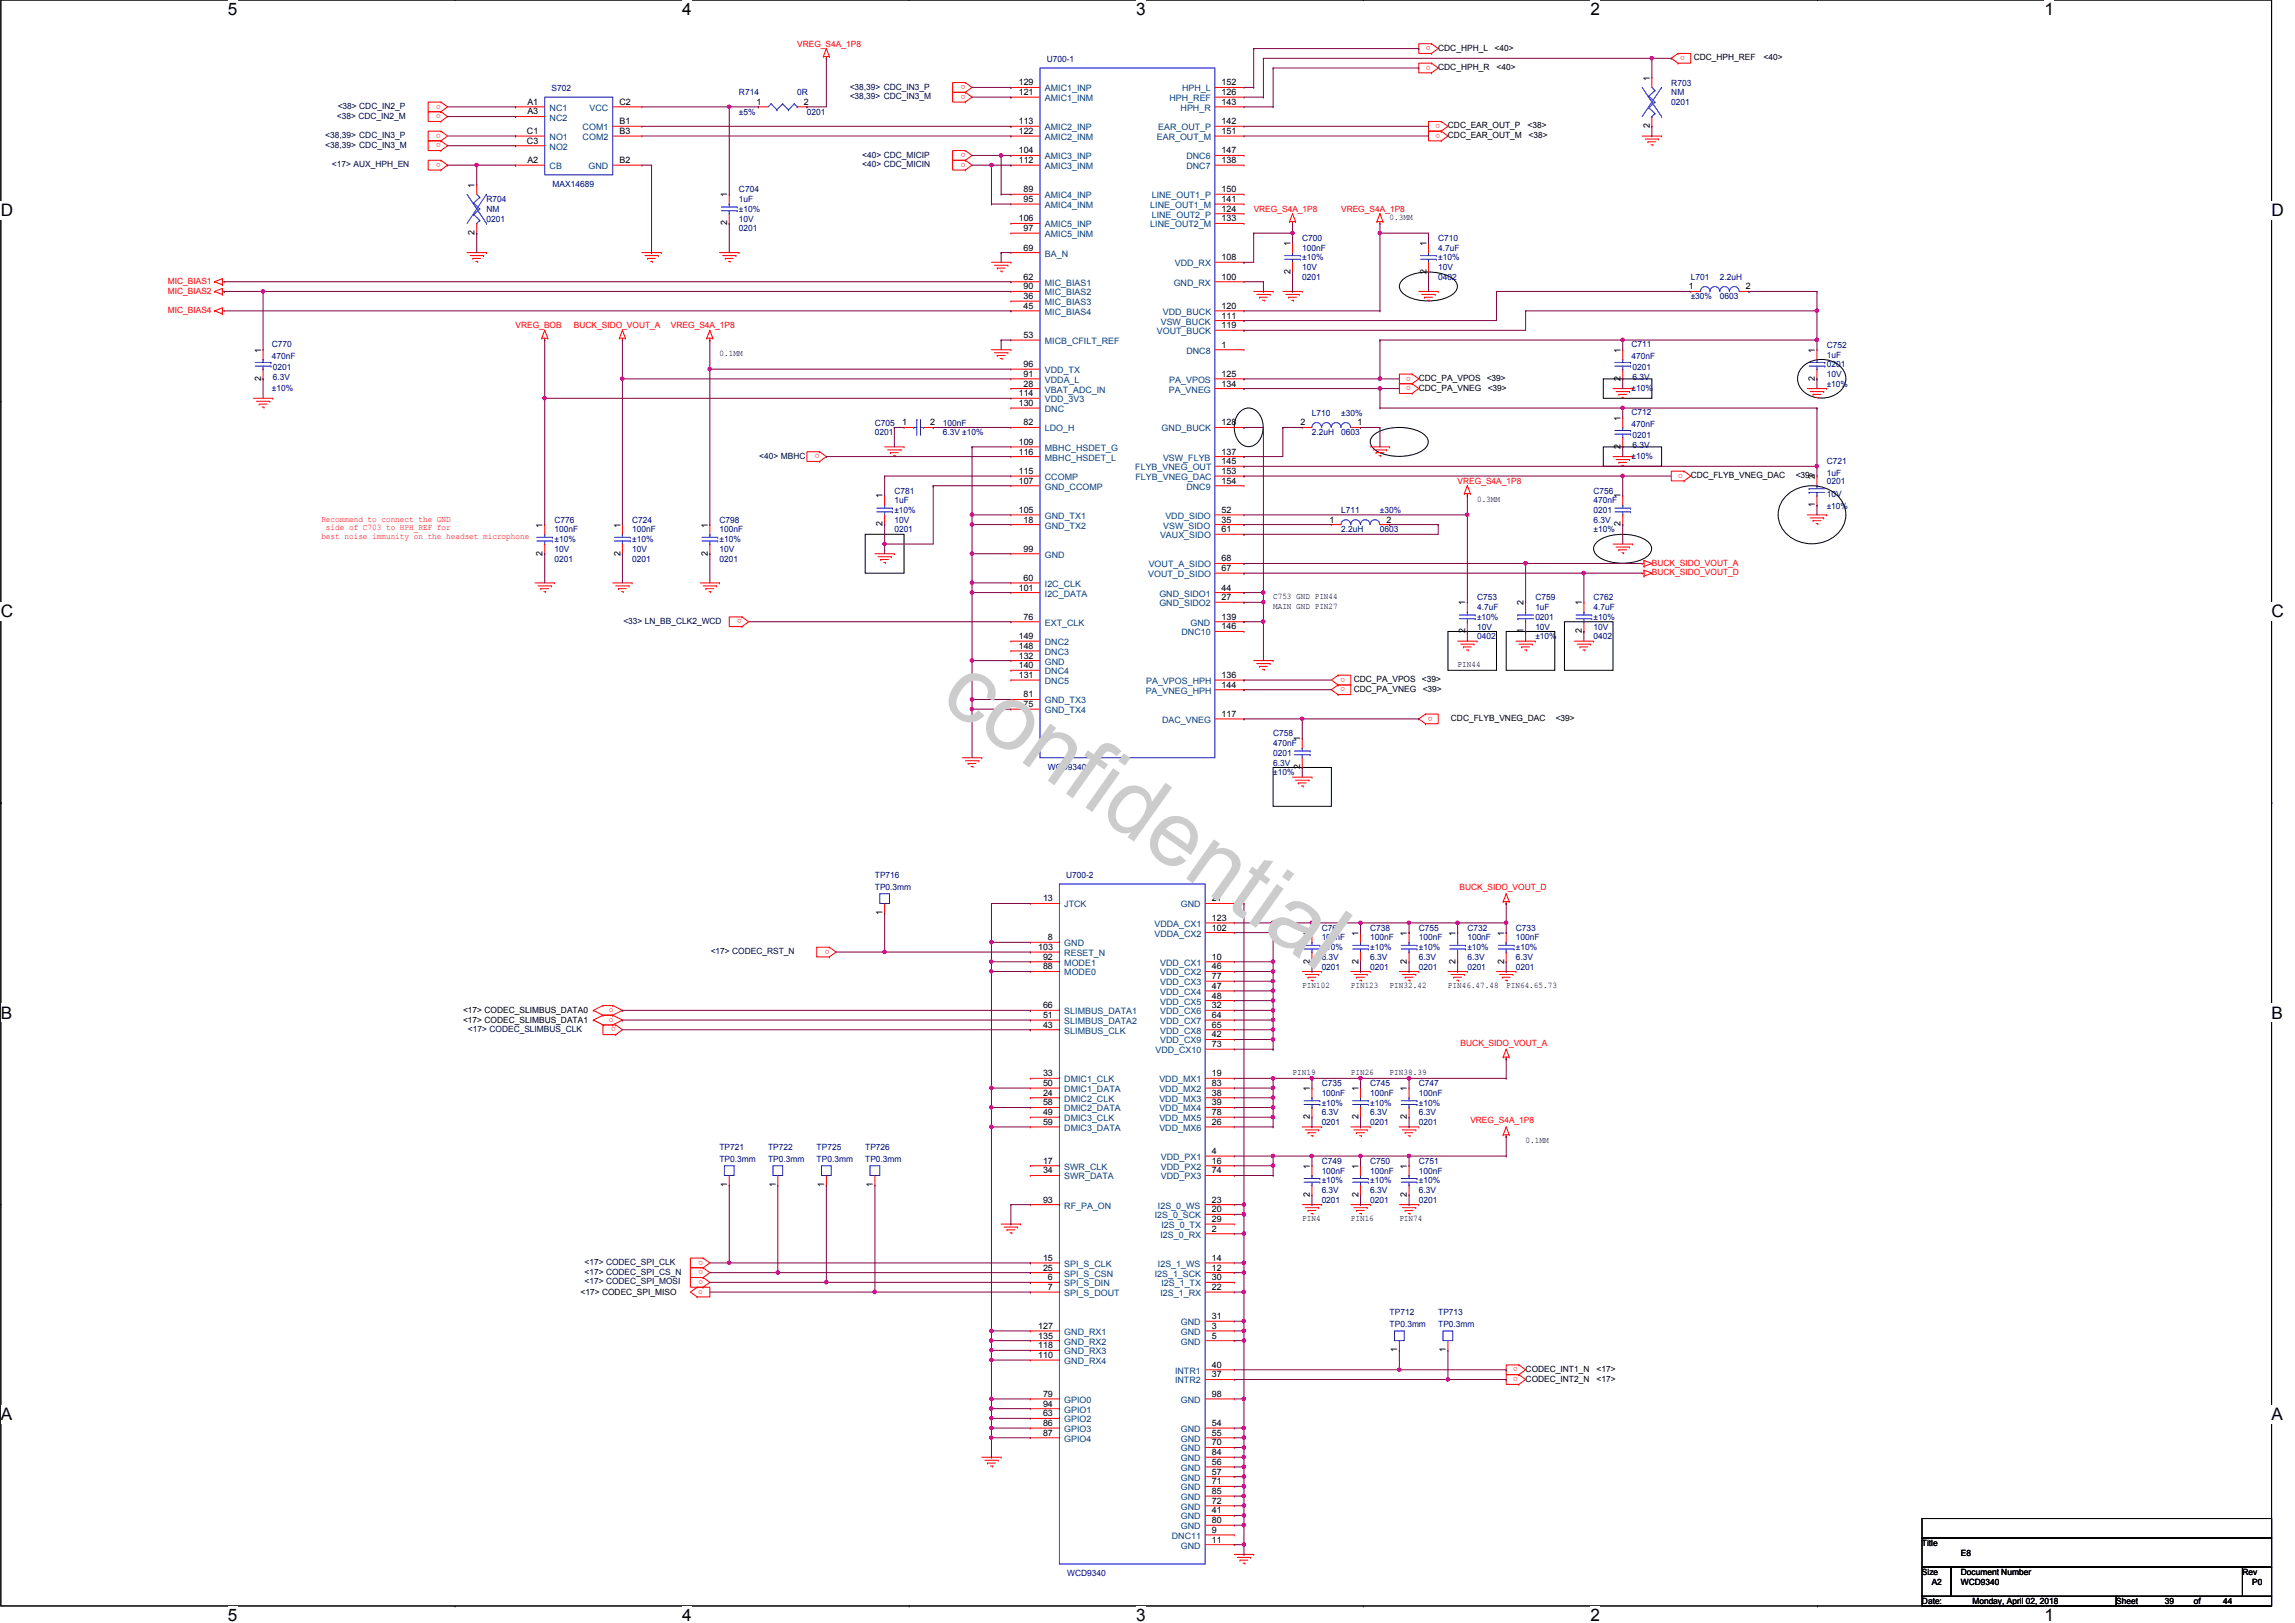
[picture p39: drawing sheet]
<svg xmlns="http://www.w3.org/2000/svg" width="420mm" height="297mm" viewBox="0 0 420 297" stroke-linecap="round" stroke-linejoin="round" font-family="sans-serif">
<defs><g id="words">
<text font-size="16.9" fill="#ccc" x="171.7" y="128.6" transform="rotate(35 171.7 128.6)">confidential</text>
<g font-size="3.1">
<text x="41.7" y="2.8">5</text>
<text x="124.9" y="2.8">4</text>
<text x="208" y="2.8">3</text>
<text x="291.2" y="2.8">2</text>
<text x="374.3" y="2.8">1</text>
<text x=".2" y="39.5">D</text>
<text x="415.9" y="39.5">D</text>
<text x=".2" y="112.9">C</text>
<text x="415.9" y="112.9">C</text>
<text x=".2" y="186.4">B</text>
<text x="415.9" y="186.4">B</text>
<text x=".2" y="259.9">A</text>
<text x="415.9" y="259.9">A</text>
<text x="41.7" y="296.7">5</text>
<text x="124.9" y="296.7">4</text>
<text x="208" y="296.7">3</text>
<text x="291.2" y="296.7">2</text>
<text x="374.3" y="296.7">1</text>
</g>
<g font-size="1.6" fill="#f00">
<text x="146" y="8.6">VREG_S4A_1P8</text>
<text x="261.9" y="8.5" transform="rotate(180 261.9 8.5)">o</text>
<text x="308.5" y="10.2" transform="rotate(180 308.5 10.2)">o</text>
<text x="176.7" y="15.6" transform="rotate(180 176.7 15.6)">o</text>
<text x="176.7" y="17.4" transform="rotate(180 176.7 17.4)">o</text>
<text x="261.9" y="12" transform="rotate(180 261.9 12)">o</text>
<text x="80.7" y="19.1" transform="rotate(180 80.7 19.1)">o</text>
<text x="80.7" y="20.9" transform="rotate(180 80.7 20.9)">o</text>
<text x="263.6" y="22.7" transform="rotate(180 263.6 22.7)">o</text>
<text x="80.7" y="24.5" transform="rotate(180 80.7 24.5)">o</text>
<text x="80.7" y="26.2" transform="rotate(180 80.7 26.2)">o</text>
<text x="80.7" y="29.8" transform="rotate(180 80.7 29.8)">o</text>
<text x="176.7" y="28" transform="rotate(180 176.7 28)">o</text>
<text x="176.7" y="29.8" transform="rotate(180 176.7 29.8)">o</text>
<text x="263.6" y="24.5" transform="rotate(180 263.6 24.5)">o</text>
<text x="229.5" y="38.8">VREG_S4A_1P8</text>
<text x="245.5" y="38.8">VREG_S4A_1P8</text>
<text x="30.7" y="51.9">MIC_BIAS1</text>
<text x="30.7" y="53.7">MIC_BIAS2</text>
<text x="30.7" y="57.3">MIC_BIAS4</text>
<text x="94.4" y="60.1">VREG_BOB</text>
<text x="105.1" y="60.1">BUCK_SIDO_VOUT_A</text>
<text x="122.8" y="60.1">VREG_S4A_1P8</text>
<text x="258.3" y="68.9" transform="rotate(180 258.3 68.9)">o</text>
<text x="258.3" y="70.7" transform="rotate(180 258.3 70.7)">o</text>
<text x="150.1" y="83.1" transform="rotate(180 150.1 83.1)">o</text>
<text x="266.9" y="88.6">VREG_S4A_1P8</text>
<text x="308.1" y="86.7" transform="rotate(180 308.1 86.7)">o</text>
<text x="58.8" y="95.5">Recommend to connect the GND</text>
<text x="58.8" y="98.6">best noise immunity on the headset microphone</text>
<text x="59.7" y="97">side of C703 to HPH_REF for</text>
<text x="302.4" y="103.5">BUCK_SIDO_VOUT_A</text>
<text x="302.4" y="105.3">BUCK_SIDO_VOUT_D</text>
<text x="135.8" y="113.4" transform="rotate(180 135.8 113.4)">o</text>
<text x="246.2" y="124" transform="rotate(180 246.2 124)">o</text>
<text x="246.2" y="125.8" transform="rotate(180 246.2 125.8)">o</text>
<text x="262.2" y="131.1" transform="rotate(180 262.2 131.1)">o</text>
<text x="267.2" y="162.9">BUCK_SIDO_VOUT_D</text>
<text x="151.8" y="173.8" transform="rotate(180 151.8 173.8)">o</text>
<text x="111.5" y="185.3">o</text>
<text x="111.5" y="187">o</text>
<text x="112.7" y="188" transform="rotate(180 112.7 188)">o</text>
<text x="267.4" y="191.3">BUCK_SIDO_VOUT_A</text>
<text x="269.2" y="205.6">VREG_S4A_1P8</text>
<text x="128.7" y="230.7" transform="rotate(180 128.7 230.7)">o</text>
<text x="128.7" y="232.5" transform="rotate(180 128.7 232.5)">o</text>
<text x="127.8" y="236.8">o</text>
<text x="128.7" y="234.3" transform="rotate(180 128.7 234.3)">o</text>
<text x="277.9" y="250.3" transform="rotate(180 277.9 250.3)">o</text>
<text x="277.9" y="252.1" transform="rotate(180 277.9 252.1)">o</text>
</g>
<g font-size="1.6" fill="#000080">
<text x="191.6" y="11.4">U700-1</text>
<text x="101" y="16.7">S702</text>
<text x="135.3" y="17.4">R714</text>
<text x="146" y="17.4">0R</text>
<text x="306" y="15.7">R703</text>
<text x="306" y="17.4">NM</text>
<text x="135.3" y="21">±5%</text>
<text x="147.7" y="21">0201</text>
<text x="306" y="19.2">0201</text>
<text x="101.2" y="34.2">MAX14689</text>
<text x="135.3" y="35.2">C704</text>
<text x="89.1" y="37">R704</text>
<text x="89.1" y="38.8">NM</text>
<text x="89.1" y="40.6">0201</text>
<text x="135.3" y="37">1uF</text>
<text x="135.3" y="40.6">10V</text>
<text x="135.3" y="38.8">±10%</text>
<text x="135.3" y="42.3">0201</text>
<text x="238.4" y="44.1">C700</text>
<text x="238.4" y="45.9">100nF</text>
<text x="238.4" y="47.7">±10%</text>
<text x="263.3" y="44.1">C710</text>
<text x="263.3" y="45.9">4.7uF</text>
<text x="263.3" y="47.7">±10%</text>
<text x="238.4" y="51.2">0201</text>
<text x="238.4" y="49.4">10V</text>
<text x="263.3" y="51.2">0402</text>
<text x="263.3" y="49.4">10V</text>
<text x="309.5" y="51.2">L701</text>
<text x="314.9" y="51.2">2.2uH</text>
<text x="309.5" y="54.8">±30%</text>
<text x="314.9" y="54.8">0603</text>
<text x="49.8" y="63.5">C770</text>
<text x="49.8" y="65.6">470nF</text>
<text x="298.7" y="63.5">C711</text>
<text x="298.7" y="65.6">470nF</text>
<text x="334.4" y="63.7">C752</text>
<text x="334.4" y="65.4">1uF</text>
<text x="49.8" y="71.5">±10%</text>
<text x="49.9" y="67.8">0201</text>
<text x="49.9" y="69.6">6.3V</text>
<text x="298.7" y="71.5">±10%</text>
<text x="298.9" y="67.8">0201</text>
<text x="298.9" y="69.6">6.3V</text>
<text x="334.4" y="67.2">0201</text>
<text x="334.4" y="69">10V</text>
<text x="334.4" y="70.8">±10%</text>
<text x="160.2" y="77.9">C705</text>
<text x="172.6" y="77.9">100nF</text>
<text x="240.2" y="76.1">L710</text>
<text x="245.5" y="76.1">±30%</text>
<text x="298.7" y="75.9">C712</text>
<text x="160.2" y="79.7">0201</text>
<text x="172.6" y="79.7">6.3V ±10%</text>
<text x="240.2" y="79.7">2.2uH</text>
<text x="245.5" y="79.7">0603</text>
<text x="298.7" y="78.1">470nF</text>
<text x="298.7" y="83.9">±10%</text>
<text x="298.9" y="80.2">0201</text>
<text x="298.9" y="82">6.3V</text>
<text x="334.4" y="85">C721</text>
<text x="334.4" y="87.1">1uF</text>
<text x="334.4" y="88.6">0201</text>
<text x="101.5" y="95.7">C776</text>
<text x="115.7" y="95.7">C724</text>
<text x="131.7" y="95.7">C798</text>
<text x="163.7" y="90.3">C781</text>
<text x="163.7" y="92.1">1uF</text>
<text x="163.7" y="95.7">10V</text>
<text x="163.7" y="93.9">±10%</text>
<text x="245.5" y="93.9">L711</text>
<text x="252.6" y="93.9">±30%</text>
<text x="291.7" y="90.3">C756</text>
<text x="291.7" y="92.1">470nF</text>
<text x="291.7" y="93.9">0201</text>
<text x="291.7" y="95.7">6.3V</text>
<text x="334.4" y="90.9">10V</text>
<text x="334.4" y="93.2">±10%</text>
<text x="101.5" y="97.5">100nF</text>
<text x="101.5" y="101">10V</text>
<text x="101.5" y="99.2">±10%</text>
<text x="115.7" y="97.5">100nF</text>
<text x="115.7" y="101">10V</text>
<text x="115.7" y="99.2">±10%</text>
<text x="131.7" y="97.5">100nF</text>
<text x="131.7" y="101">10V</text>
<text x="131.7" y="99.2">±10%</text>
<text x="163.7" y="97.5">0201</text>
<text x="245.5" y="97.5">2.2uH</text>
<text x="252.6" y="97.5">0603</text>
<text x="291.7" y="97.5">±10%</text>
<text x="101.5" y="102.8">0201</text>
<text x="115.7" y="102.8">0201</text>
<text x="131.7" y="102.8">0201</text>
<text x="270.4" y="109.9">C753</text>
<text x="270.4" y="111.7">4.7uF</text>
<text x="270.4" y="113.5">±10%</text>
<text x="281.1" y="109.9">C759</text>
<text x="281.1" y="111.7">1uF</text>
<text x="281.1" y="113.5">0201</text>
<text x="291.7" y="109.9">C762</text>
<text x="291.7" y="111.7">4.7uF</text>
<text x="291.7" y="113.5">±10%</text>
<text x="270.4" y="117">0402</text>
<text x="270.4" y="115.2">10V</text>
<text x="281.1" y="115.2">10V</text>
<text x="281.1" y="117">±10%</text>
<text x="291.7" y="117">0402</text>
<text x="291.7" y="115.2">10V</text>
<text x="233.1" y="134.8">C758</text>
<text x="233.1" y="136.6">470nF</text>
<text x="191.8" y="140.8">WCD9340</text>
<text x="233.1" y="138.3">0201</text>
<text x="233.1" y="140.1">6.3V</text>
<text x="233.1" y="141.9">±10%</text>
<text x="160.2" y="160.7">TP716</text>
<text x="195.2" y="160.7">U700-2</text>
<text x="160.2" y="162.9">TP0.3mm</text>
<text x="242" y="170.3">C768</text>
<text x="242" y="172.1">100nF</text>
<text x="242" y="173.9">±10%</text>
<text x="250.9" y="170.3">C738</text>
<text x="250.9" y="172.1">100nF</text>
<text x="250.9" y="173.9">±10%</text>
<text x="259.7" y="170.3">C755</text>
<text x="259.7" y="172.1">100nF</text>
<text x="259.7" y="173.9">±10%</text>
<text x="268.6" y="170.3">C732</text>
<text x="268.6" y="172.1">100nF</text>
<text x="268.6" y="173.9">±10%</text>
<text x="277.5" y="170.3">C733</text>
<text x="277.5" y="172.1">100nF</text>
<text x="277.5" y="173.9">±10%</text>
<text x="242" y="177.5">0201</text>
<text x="242" y="175.7">6.3V</text>
<text x="250.9" y="177.5">0201</text>
<text x="250.9" y="175.7">6.3V</text>
<text x="259.7" y="177.5">0201</text>
<text x="259.7" y="175.7">6.3V</text>
<text x="268.6" y="177.5">0201</text>
<text x="268.6" y="175.7">6.3V</text>
<text x="277.5" y="177.5">0201</text>
<text x="277.5" y="175.7">6.3V</text>
<text x="242" y="198.8">C735</text>
<text x="242" y="200.6">100nF</text>
<text x="242" y="202.4">±10%</text>
<text x="250.9" y="198.8">C745</text>
<text x="250.9" y="200.6">100nF</text>
<text x="250.9" y="202.4">±10%</text>
<text x="259.7" y="198.8">C747</text>
<text x="259.7" y="200.6">100nF</text>
<text x="259.7" y="202.4">±10%</text>
<text x="242" y="205.9">0201</text>
<text x="242" y="204.1">6.3V</text>
<text x="250.9" y="205.9">0201</text>
<text x="250.9" y="204.1">6.3V</text>
<text x="259.7" y="205.9">0201</text>
<text x="259.7" y="204.1">6.3V</text>
<text x="131.7" y="210.5">TP721</text>
<text x="131.7" y="212.7">TP0.3mm</text>
<text x="140.6" y="210.5">TP722</text>
<text x="140.6" y="212.7">TP0.3mm</text>
<text x="149.5" y="210.5">TP725</text>
<text x="149.5" y="212.7">TP0.3mm</text>
<text x="158.4" y="210.5">TP726</text>
<text x="158.4" y="212.7">TP0.3mm</text>
<text x="242" y="213">C749</text>
<text x="242" y="214.8">100nF</text>
<text x="250.9" y="213">C750</text>
<text x="250.9" y="214.8">100nF</text>
<text x="259.7" y="213">C751</text>
<text x="259.7" y="214.8">100nF</text>
<text x="242" y="220.1">0201</text>
<text x="242" y="218.4">6.3V</text>
<text x="242" y="216.6">±10%</text>
<text x="250.9" y="220.1">0201</text>
<text x="250.9" y="218.4">6.3V</text>
<text x="250.9" y="216.6">±10%</text>
<text x="259.7" y="220.1">0201</text>
<text x="259.7" y="218.4">6.3V</text>
<text x="259.7" y="216.6">±10%</text>
<text x="254.4" y="240.7">TP712</text>
<text x="254.4" y="242.9">TP0.3mm</text>
<text x="263.3" y="240.7">TP713</text>
<text x="263.3" y="242.9">TP0.3mm</text>
<text x="195.4" y="288.4">WCD9340</text>
</g>
<g font-size="1.6">
<text x="263.3" y="9.3">CDC_HPH_L</text>
<text x="273.6" y="9.3">&lt;40&gt;</text>
<text x="310.1" y="11">CDC_HPH_REF</text>
<text x="322.9" y="11">&lt;40&gt;</text>
<text x="186.5" y="15.6">129</text>
<text x="186.5" y="17.4">121</text>
<text x="223.6" y="15.6">152</text>
<text x="223.6" y="17.4">126</text>
<text x="263.3" y="12.8">CDC_HPH_R</text>
<text x="274" y="12.8">&lt;40&gt;</text>
<text x="302" y="14.8" transform="rotate(-90 302 14.8)">1</text>
<text x="96.6" y="19.2">A1</text>
<text x="96.6" y="21">A3</text>
<text x="113.4" y="22.7">B1</text>
<text x="113.4" y="19.2">C2</text>
<text x="138.5" y="19.2">1</text>
<text x="147.2" y="19.2">2</text>
<text x="186.5" y="22.7">113</text>
<text x="223.6" y="19.2">143</text>
<text x="223.6" y="22.7">142</text>
<text x="265.1" y="23.5">CDC_EAR_OUT_P</text>
<text x="279.6" y="23.5">&lt;38&gt;</text>
<text x="302" y="23.5" transform="rotate(-90 302 23.5)">2</text>
<text x="96.5" y="24.5">C1</text>
<text x="96.5" y="26.3">C3</text>
<text x="96.6" y="29.8">A2</text>
<text x="113.4" y="29.8">B2</text>
<text x="113.4" y="24.5">B3</text>
<text x="186.5" y="24.5">122</text>
<text x="186.5" y="28.1">104</text>
<text x="186.5" y="29.8">112</text>
<text x="223.6" y="28.1">147</text>
<text x="223.6" y="29.8">138</text>
<text x="223.6" y="24.5">151</text>
<text x="265.1" y="25.3">CDC_EAR_OUT_M</text>
<text x="279.9" y="25.3">&lt;38&gt;</text>
<text x="86.9" y="34.3" transform="rotate(-90 86.9 34.3)">1</text>
<text x="187.4" y="35.2">89</text>
<text x="223.6" y="35.2">150</text>
<text x="133.1" y="41.2" transform="rotate(-90 133.1 41.2)">2</text>
<text x="133.1" y="36.1" transform="rotate(-90 133.1 36.1)">1</text>
<text x="186.5" y="40.5">106</text>
<text x="187.4" y="37">95</text>
<text x="223.6" y="37">141</text>
<text x="223.6" y="38.7">124</text>
<text x="223.6" y="40.5">133</text>
<text x="254.4" y="40.3">0.3MM</text>
<text x="86.9" y="43" transform="rotate(-90 86.9 43)">2</text>
<text x="187.4" y="42.3">97</text>
<text x="187.4" y="45.8">69</text>
<text x="223.6" y="47.6">108</text>
<text x="236.3" y="45" transform="rotate(-90 236.3 45)">1</text>
<text x="261.1" y="45" transform="rotate(-90 261.1 45)">1</text>
<text x="187.4" y="51.2">62</text>
<text x="187.4" y="53">90</text>
<text x="223.6" y="51.2">100</text>
<text x="236.3" y="50.1" transform="rotate(-90 236.3 50.1)">2</text>
<text x="261.1" y="50.1" transform="rotate(-90 261.1 50.1)">2</text>
<text x="309.2" y="53">1</text>
<text x="319.6" y="53">2</text>
<text x="187.4" y="54.7">36</text>
<text x="187.4" y="56.5">45</text>
<text x="223.6" y="56.5">120</text>
<text x="223.6" y="58.3">111</text>
<text x="47.8" y="64.6" transform="rotate(-90 47.8 64.6)">1</text>
<text x="131.7" y="65.2">0.1MM</text>
<text x="187.4" y="61.8">53</text>
<text x="223.6" y="63.6">1</text>
<text x="223.6" y="60.1">119</text>
<text x="296.7" y="64.6" transform="rotate(-90 296.7 64.6)">1</text>
<text x="332.3" y="64.6" transform="rotate(-90 332.3 64.6)">1</text>
<text x="47.8" y="69.7" transform="rotate(-90 47.8 69.7)">2</text>
<text x="187.4" y="67.2">96</text>
<text x="187.4" y="69">91</text>
<text x="187.4" y="70.7">28</text>
<text x="223.6" y="69">125</text>
<text x="223.6" y="70.7">134</text>
<text x="259.7" y="69.7">CDC_PA_VPOS</text>
<text x="259.7" y="71.5">CDC_PA_VNEG</text>
<text x="272.2" y="69.7">&lt;39&gt;</text>
<text x="272.4" y="71.5">&lt;39&gt;</text>
<text x="296.7" y="69.7" transform="rotate(-90 296.7 69.7)">2</text>
<text x="332.3" y="69.7" transform="rotate(-90 332.3 69.7)">2</text>
<text x="165.2" y="77.9">1</text>
<text x="170.3" y="77.9">2</text>
<text x="186.5" y="72.5">114</text>
<text x="186.5" y="74.3">130</text>
<text x="187.4" y="77.9">82</text>
<text x="223.6" y="77.9">128</text>
<text x="238.1" y="77.9">2</text>
<text x="248.5" y="77.9">1</text>
<text x="296.7" y="77" transform="rotate(-90 296.7 77)">1</text>
<text x="186.5" y="81.4">109</text>
<text x="186.5" y="83.2">116</text>
<text x="223.6" y="83.2">137</text>
<text x="296.7" y="82.1" transform="rotate(-90 296.7 82.1)">2</text>
<text x="186.5" y="86.7">115</text>
<text x="186.5" y="88.5">107</text>
<text x="223.6" y="88.5">154</text>
<text x="223.6" y="85">145</text>
<text x="223.6" y="86.7">153</text>
<text x="309.5" y="87.5">CDC_FLYB_VNEG_DAC</text>
<text x="328.7" y="87.5">&lt;39&gt;</text>
<text x="332.3" y="87.7" transform="rotate(-90 332.3 87.7)">2</text>
<text x="161.6" y="91.2" transform="rotate(-90 161.6 91.2)">1</text>
<text x="186.5" y="93.9">105</text>
<text x="187.4" y="95.6">18</text>
<text x="223.6" y="93.9">52</text>
<text x="223.6" y="95.6">35</text>
<text x="243.4" y="95.6">1</text>
<text x="253.9" y="95.6">2</text>
<text x="270.4" y="91.9">0.3MM</text>
<text x="296.7" y="91.2" transform="rotate(-90 296.7 91.2)">1</text>
<text x="332.3" y="92.8" transform="rotate(-90 332.3 92.8)">1</text>
<text x="99.3" y="101.7" transform="rotate(-90 99.3 101.7)">2</text>
<text x="99.3" y="96.6" transform="rotate(-90 99.3 96.6)">1</text>
<text x="113.6" y="101.7" transform="rotate(-90 113.6 101.7)">2</text>
<text x="113.6" y="96.6" transform="rotate(-90 113.6 96.6)">1</text>
<text x="129.6" y="101.7" transform="rotate(-90 129.6 101.7)">2</text>
<text x="129.6" y="96.6" transform="rotate(-90 129.6 96.6)">1</text>
<text x="161.6" y="96.4" transform="rotate(-90 161.6 96.4)">2</text>
<text x="187.4" y="101">99</text>
<text x="223.6" y="97.4">61</text>
<text x="296.7" y="96.4" transform="rotate(-90 296.7 96.4)">2</text>
<text x="187.4" y="106.3">60</text>
<text x="223.6" y="102.7">68</text>
<text x="223.6" y="104.5">67</text>
<text x="186.5" y="108.1">101</text>
<text x="187.4" y="113.4">76</text>
<text x="223.6" y="108.1">44</text>
<text x="223.6" y="109.9">27</text>
<text x="223.6" y="113.4">139</text>
<text x="233.1" y="111.5">MAIN GND PIN27</text>
<text x="233.1" y="109.7">C753 GND PIN44</text>
<text x="268.3" y="110.8" transform="rotate(-90 268.3 110.8)">1</text>
<text x="278.9" y="110.8" transform="rotate(-90 278.9 110.8)">2</text>
<text x="289.6" y="110.8" transform="rotate(-90 289.6 110.8)">1</text>
<text x="186.5" y="117">149</text>
<text x="186.5" y="118.7">148</text>
<text x="223.6" y="115.2">146</text>
<text x="268.3" y="115.9" transform="rotate(-90 268.3 115.9)">2</text>
<text x="278.9" y="115.9" transform="rotate(-90 278.9 115.9)">1</text>
<text x="289.6" y="115.9" transform="rotate(-90 289.6 115.9)">2</text>
<text x="186.5" y="122.3">140</text>
<text x="186.5" y="124.1">131</text>
<text x="186.5" y="120.5">132</text>
<text x="223.6" y="124.1">136</text>
<text x="223.6" y="125.9">144</text>
<text x="247.9" y="124.8">CDC_PA_VPOS</text>
<text x="260.3" y="124.8">&lt;39&gt;</text>
<text x="266.9" y="122.1">PIN44</text>
<text x="187.4" y="127.6">81</text>
<text x="187.4" y="129.4">75</text>
<text x="223.6" y="131.2">117</text>
<text x="247.9" y="126.6">CDC_PA_VNEG</text>
<text x="260.5" y="126.6">&lt;39&gt;</text>
<text x="265.6" y="132">CDC_FLYB_VNEG_DAC</text>
<text x="284.8" y="132">&lt;39&gt;</text>
<text x="238" y="135.7" transform="rotate(-90 238 135.7)">1</text>
<text x="238" y="140.8" transform="rotate(-90 238 140.8)">2</text>
<text x="161.6" y="167.5" transform="rotate(-90 161.6 167.5)">1</text>
<text x="191" y="165">13</text>
<text x="221.9" y="165">21</text>
<text x="190.1" y="173.9">103</text>
<text x="191.8" y="172.1">8</text>
<text x="221.9" y="168.5">123</text>
<text x="221.9" y="170.3">102</text>
<text x="239.8" y="171.2" transform="rotate(-90 239.8 171.2)">1</text>
<text x="248.7" y="171.2" transform="rotate(-90 248.7 171.2)">1</text>
<text x="257.6" y="171.2" transform="rotate(-90 257.6 171.2)">1</text>
<text x="266.5" y="171.2" transform="rotate(-90 266.5 171.2)">1</text>
<text x="275.4" y="171.2" transform="rotate(-90 275.4 171.2)">1</text>
<text x="191" y="175.6">92</text>
<text x="191" y="177.4">88</text>
<text x="221.9" y="175.6">10</text>
<text x="221.9" y="177.4">46</text>
<text x="221.9" y="179.2">77</text>
<text x="239.8" y="176.4" transform="rotate(-90 239.8 176.4)">2</text>
<text x="248.7" y="176.4" transform="rotate(-90 248.7 176.4)">2</text>
<text x="257.6" y="176.4" transform="rotate(-90 257.6 176.4)">2</text>
<text x="266.5" y="176.4" transform="rotate(-90 266.5 176.4)">2</text>
<text x="275.4" y="176.4" transform="rotate(-90 275.4 176.4)">2</text>
<text x="84.8" y="185.5">&lt;17&gt; CODEC_SLIMBUS_DATA0</text>
<text x="191" y="184.5">66</text>
<text x="221.9" y="181">47</text>
<text x="221.9" y="182.8">48</text>
<text x="221.9" y="184.5">32</text>
<text x="238.4" y="180.8">PIN102</text>
<text x="247.3" y="180.8">PIN123</text>
<text x="254.4" y="180.8">PIN32.42</text>
<text x="265.1" y="180.8">PIN46.47.48</text>
<text x="275.7" y="180.8">PIN64.65.73</text>
<text x="84.8" y="187.2">&lt;17&gt; CODEC_SLIMBUS_DATA1</text>
<text x="191" y="186.3">51</text>
<text x="191" y="188.1">43</text>
<text x="221.9" y="186.3">64</text>
<text x="221.9" y="188.1">65</text>
<text x="221.9" y="189.9">42</text>
<text x="221.9" y="191.6">73</text>
<text x="191" y="197">33</text>
<text x="221.9" y="197">19</text>
<text x="236.6" y="196.8">PIN19</text>
<text x="247.3" y="196.8">PIN26</text>
<text x="254.4" y="196.8">PIN38.39</text>
<text x="191" y="198.8">50</text>
<text x="191" y="200.5">24</text>
<text x="191" y="202.3">58</text>
<text x="221.9" y="198.8">83</text>
<text x="221.9" y="200.5">38</text>
<text x="221.9" y="202.3">39</text>
<text x="239.8" y="199.7" transform="rotate(-90 239.8 199.7)">1</text>
<text x="248.7" y="199.7" transform="rotate(-90 248.7 199.7)">1</text>
<text x="257.6" y="199.7" transform="rotate(-90 257.6 199.7)">1</text>
<text x="191" y="204.1">49</text>
<text x="191" y="205.9">59</text>
<text x="221.9" y="204.1">78</text>
<text x="221.9" y="205.9">26</text>
<text x="239.8" y="204.8" transform="rotate(-90 239.8 204.8)">2</text>
<text x="248.7" y="204.8" transform="rotate(-90 248.7 204.8)">2</text>
<text x="257.6" y="204.8" transform="rotate(-90 257.6 204.8)">2</text>
<text x="279.3" y="209.3">0.1MM</text>
<text x="191" y="213">17</text>
<text x="191" y="214.8">34</text>
<text x="221.9" y="211.2">4</text>
<text x="221.9" y="213">16</text>
<text x="221.9" y="214.8">74</text>
<text x="239.8" y="213.9" transform="rotate(-90 239.8 213.9)">1</text>
<text x="248.7" y="213.9" transform="rotate(-90 248.7 213.9)">1</text>
<text x="257.6" y="213.9" transform="rotate(-90 257.6 213.9)">1</text>
<text x="133.1" y="217.3" transform="rotate(-90 133.1 217.3)">1</text>
<text x="142" y="217.3" transform="rotate(-90 142 217.3)">1</text>
<text x="150.9" y="217.3" transform="rotate(-90 150.9 217.3)">1</text>
<text x="159.8" y="217.3" transform="rotate(-90 159.8 217.3)">1</text>
<text x="191" y="220.1">93</text>
<text x="221.9" y="220.1">23</text>
<text x="221.9" y="221.9">20</text>
<text x="239.8" y="219" transform="rotate(-90 239.8 219)">2</text>
<text x="248.7" y="219" transform="rotate(-90 248.7 219)">2</text>
<text x="257.6" y="219" transform="rotate(-90 257.6 219)">2</text>
<text x="221.9" y="223.6">29</text>
<text x="221.9" y="225.4">2</text>
<text x="238.4" y="223.5">PIN4</text>
<text x="247.3" y="223.5">PIN16</text>
<text x="256.2" y="223.5">PIN74</text>
<text x="191" y="230.8">15</text>
<text x="191" y="232.5">25</text>
<text x="221.9" y="230.8">14</text>
<text x="221.9" y="232.5">12</text>
<text x="106.3" y="237">&lt;17&gt; CODEC_SPI_MISO</text>
<text x="191.8" y="234.3">6</text>
<text x="191.8" y="236.1">7</text>
<text x="221.9" y="234.3">30</text>
<text x="221.9" y="236.1">22</text>
<text x="190.1" y="243.2">127</text>
<text x="190.1" y="245">135</text>
<text x="221.9" y="241.4">31</text>
<text x="221.9" y="243.2">3</text>
<text x="221.9" y="245">5</text>
<text x="190.1" y="246.8">118</text>
<text x="190.1" y="248.5">110</text>
<text x="221.9" y="250.3">40</text>
<text x="255.8" y="247.5" transform="rotate(-90 255.8 247.5)">1</text>
<text x="264.7" y="247.5" transform="rotate(-90 264.7 247.5)">1</text>
<text x="279.3" y="251.1">CODEC_INT1_N</text>
<text x="292.3" y="251.1">&lt;17&gt;</text>
<text x="191" y="255.7">79</text>
<text x="191" y="257.4">94</text>
<text x="221.9" y="252.1">37</text>
<text x="221.9" y="255.7">98</text>
<text x="279.3" y="252.9">CODEC_INT2_N</text>
<text x="292.3" y="252.9">&lt;17&gt;</text>
<text x="191" y="259.2">63</text>
<text x="191" y="261">86</text>
<text x="191" y="262.8">87</text>
<text x="221.9" y="261">54</text>
<text x="221.9" y="262.8">55</text>
<text x="221.9" y="264.5">70</text>
<text x="221.9" y="266.3">84</text>
<text x="221.9" y="268.1">56</text>
<text x="221.9" y="269.9">57</text>
<text x="221.9" y="271.7">71</text>
<text x="221.9" y="273.4">85</text>
<text x="221.9" y="275.2">72</text>
<text x="221.9" y="277">41</text>
<text x="221.9" y="278.8">80</text>
<text x="221.9" y="280.5">9</text>
<text x="221.9" y="282.3">11</text>
<text x="351.9" y="282.9">Title</text>
<text x="359" y="284.7">E8</text>
<text x="351.9" y="288.2">Size</text>
<text x="351.9" y="293.6">Date:</text>
<text x="353.6" y="290">A2</text>
<text x="359" y="288.2">Document Number</text>
<text x="359" y="290">WCD9340</text>
<text x="361.1" y="293.6">Monday, April 02, 2018</text>
<text x="387.4" y="293.6">Sheet</text>
<text x="396.3" y="293.6">39</text>
<text x="401.6" y="293.6">of</text>
<text x="407" y="293.6">44</text>
<text x="410.5" y="288.2">Rev</text>
<text x="412.3" y="290">P0</text>
</g>
<g font-size="1.6" fill="#000040">
<text x="155.6" y="16.4">&lt;38,39&gt; CDC_IN3_P</text>
<text x="61.7" y="21.7">&lt;38&gt; CDC_IN2_M</text>
<text x="61.8" y="19.9">&lt;38&gt; CDC_IN2_P</text>
<text x="155.6" y="18.2">&lt;38,39&gt; CDC_IN3_M</text>
<text x="59.6" y="25.3">&lt;38,39&gt; CDC_IN3_P</text>
<text x="59.6" y="27.1">&lt;38,39&gt; CDC_IN3_M</text>
<text x="157.8" y="28.8">&lt;40&gt; CDC_MICIP</text>
<text x="60.8" y="30.6">&lt;17&gt; AUX_HPH_EN</text>
<text x="157.8" y="30.6">&lt;40&gt; CDC_MICIN</text>
<text x="139" y="83.9">&lt;40&gt; MBHC</text>
<text x="114.1" y="114.2">&lt;33&gt; LN_BB_CLK2_WCD</text>
<text x="130.1" y="174.6">&lt;17&gt; CODEC_RST_N</text>
<text x="85.7" y="188.8">&lt;17&gt; CODEC_SLIMBUS_CLK</text>
<text x="107" y="231.5">&lt;17&gt; CODEC_SPI_CLK</text>
<text x="107" y="233.3">&lt;17&gt; CODEC_SPI_CS_N</text>
<text x="107" y="235.1">&lt;17&gt; CODEC_SPI_MOSI</text>
</g>
<g font-size="1.6" fill="#004080">
<text x="191.3" y="16.7">AMIC1_INP</text>
<text x="216.4" y="16.7">HPH_L</text>
<text x="100.6" y="20.3">NC1</text>
<text x="100.6" y="22.1">NC2</text>
<text x="106.7" y="23.8">COM1</text>
<text x="107.9" y="20.3">VCC</text>
<text x="191.3" y="18.5">AMIC1_INM</text>
<text x="191.3" y="23.8">AMIC2_INP</text>
<text x="212" y="23.8">EAR_OUT_P</text>
<text x="214.1" y="18.5">HPH_REF</text>
<text x="216.1" y="20.3">HPH_R</text>
<text x="100.6" y="25.6">NO1</text>
<text x="100.6" y="27.4">NO2</text>
<text x="106.7" y="25.6">COM2</text>
<text x="191.3" y="25.6">AMIC2_INM</text>
<text x="191.3" y="29.2">AMIC3_INP</text>
<text x="211.8" y="25.6">EAR_OUT_M</text>
<text x="217.2" y="29.2">DNC6</text>
<text x="100.6" y="30.9">CB</text>
<text x="107.7" y="30.9">GND</text>
<text x="191.3" y="30.9">AMIC3_INM</text>
<text x="217.2" y="30.9">DNC7</text>
<text x="191.3" y="36.3">AMIC4_INP</text>
<text x="191.3" y="38.1">AMIC4_INM</text>
<text x="191.3" y="41.6">AMIC5_INP</text>
<text x="210.6" y="38.1">LINE_OUT1_M</text>
<text x="210.6" y="41.6">LINE_OUT2_M</text>
<text x="210.9" y="36.3">LINE_OUT1_P</text>
<text x="210.9" y="39.8">LINE_OUT2_P</text>
<text x="191.3" y="43.4">AMIC5_INM</text>
<text x="191.3" y="46.9">BA_N</text>
<text x="191.3" y="52.3">MIC_BIAS1</text>
<text x="214.9" y="52.3">GND_RX</text>
<text x="215.1" y="48.7">VDD_RX</text>
<text x="191.3" y="54.1">MIC_BIAS2</text>
<text x="191.3" y="55.8">MIC_BIAS3</text>
<text x="191.3" y="57.6">MIC_BIAS4</text>
<text x="212.5" y="59.4">VSW_BUCK</text>
<text x="212.9" y="57.6">VDD_BUCK</text>
<text x="191.3" y="62.9">MICB_CFILT_REF</text>
<text x="211.8" y="61.2">VOUT_BUCK</text>
<text x="217.2" y="64.7">DNC8</text>
<text x="191.3" y="68.3">VDD_TX</text>
<text x="191.3" y="70.1">VDDA_L</text>
<text x="191.3" y="71.8">VBAT_ADC_IN</text>
<text x="214" y="71.8">PA_VNEG</text>
<text x="214.1" y="70.1">PA_VPOS</text>
<text x="191.3" y="73.6">VDD_3V3</text>
<text x="191.3" y="75.4">DNC</text>
<text x="191.3" y="79">LDO_H</text>
<text x="191.3" y="82.5">MBHC_HSDET_G</text>
<text x="212.7" y="79">GND_BUCK</text>
<text x="191.3" y="84.3">MBHC_HSDET_L</text>
<text x="191.3" y="87.8">CCOMP</text>
<text x="191.3" y="89.6">GND_CCOMP</text>
<text x="207.8" y="86.1">FLYB_VNEG_OUT</text>
<text x="207.9" y="87.8">FLYB_VNEG_DAC</text>
<text x="212.9" y="84.3">VSW_FLYB</text>
<text x="217.2" y="89.6">DNC9</text>
<text x="191.3" y="95">GND_TX1</text>
<text x="213.3" y="95">VDD_SIDO</text>
<text x="191.3" y="96.7">GND_TX2</text>
<text x="212.4" y="98.5">VAUX_SIDO</text>
<text x="213" y="96.7">VSW_SIDO</text>
<text x="191.3" y="102.1">GND</text>
<text x="191.3" y="107.4">I2C_CLK</text>
<text x="210.2" y="105.6">VOUT_D_SIDO</text>
<text x="210.3" y="103.8">VOUT_A_SIDO</text>
<text x="191.3" y="109.2">I2C_DATA</text>
<text x="212.2" y="109.2">GND_SIDO1</text>
<text x="212.2" y="111">GND_SIDO2</text>
<text x="191.3" y="114.5">EXT_CLK</text>
<text x="191.3" y="118.1">DNC2</text>
<text x="191.3" y="119.8">DNC3</text>
<text x="216.3" y="116.3">DNC10</text>
<text x="218" y="114.5">GND</text>
<text x="191.3" y="123.4">DNC4</text>
<text x="191.3" y="125.2">DNC5</text>
<text x="191.3" y="121.6">GND</text>
<text x="209.8" y="125.2">PA_VPOS_HPH</text>
<text x="191.3" y="128.7">GND_TX3</text>
<text x="191.3" y="130.5">GND_TX4</text>
<text x="209.8" y="127">PA_VNEG_HPH</text>
<text x="212.8" y="132.3">DAC_VNEG</text>
<text x="194.8" y="166.1">JTCK</text>
<text x="216.2" y="166.1">GND</text>
<text x="194.8" y="173.2">GND</text>
<text x="211.4" y="169.6">VDDA_CX1</text>
<text x="211.4" y="171.4">VDDA_CX2</text>
<text x="194.8" y="175">RESET_N</text>
<text x="194.8" y="176.7">MODE1</text>
<text x="194.8" y="178.5">MODE0</text>
<text x="212.4" y="176.7">VDD_CX1</text>
<text x="212.4" y="178.5">VDD_CX2</text>
<text x="194.8" y="185.6">SLIMBUS_DATA1</text>
<text x="212.4" y="180.3">VDD_CX3</text>
<text x="212.4" y="182.1">VDD_CX4</text>
<text x="212.4" y="183.9">VDD_CX5</text>
<text x="212.4" y="185.6">VDD_CX6</text>
<text x="194.8" y="187.4">SLIMBUS_DATA2</text>
<text x="194.8" y="189.2">SLIMBUS_CLK</text>
<text x="212.4" y="187.4">VDD_CX7</text>
<text x="212.4" y="189.2">VDD_CX8</text>
<text x="212.4" y="191">VDD_CX9</text>
<text x="211.5" y="192.7">VDD_CX10</text>
<text x="194.8" y="198.1">DMIC1_CLK</text>
<text x="194.8" y="199.9">DMIC1_DATA</text>
<text x="194.8" y="201.6">DMIC2_CLK</text>
<text x="194.8" y="203.4">DMIC2_DATA</text>
<text x="212.2" y="198.1">VDD_MX1</text>
<text x="212.2" y="199.9">VDD_MX2</text>
<text x="212.2" y="201.6">VDD_MX3</text>
<text x="212.2" y="203.4">VDD_MX4</text>
<text x="194.8" y="205.2">DMIC3_CLK</text>
<text x="194.8" y="207">DMIC3_DATA</text>
<text x="212.2" y="205.2">VDD_MX5</text>
<text x="212.2" y="207">VDD_MX6</text>
<text x="194.8" y="214.1">SWR_CLK</text>
<text x="194.8" y="215.9">SWR_DATA</text>
<text x="212.5" y="212.3">VDD_PX1</text>
<text x="212.5" y="214.1">VDD_PX2</text>
<text x="212.5" y="215.9">VDD_PX3</text>
<text x="194.8" y="221.2">RF_PA_ON</text>
<text x="212" y="221.2">I2S_0_WS</text>
<text x="211.4" y="223">I2S_0_SCK</text>
<text x="212.5" y="226.5">I2S_0_RX</text>
<text x="212.6" y="224.7">I2S_0_TX</text>
<text x="194.8" y="231.9">SPI_S_CLK</text>
<text x="194.8" y="233.6">SPI_S_CSN</text>
<text x="211.4" y="233.6">I2S_1_SCK</text>
<text x="212" y="231.9">I2S_1_WS</text>
<text x="194.8" y="235.4">SPI_S_DIN</text>
<text x="194.8" y="237.2">SPI_S_DOUT</text>
<text x="212.5" y="237.2">I2S_1_RX</text>
<text x="212.6" y="235.4">I2S_1_TX</text>
<text x="194.8" y="244.3">GND_RX1</text>
<text x="216.2" y="242.5">GND</text>
<text x="216.2" y="244.3">GND</text>
<text x="194.8" y="246.1">GND_RX2</text>
<text x="194.8" y="247.9">GND_RX3</text>
<text x="194.8" y="249.6">GND_RX4</text>
<text x="215.1" y="251.4">INTR1</text>
<text x="216.2" y="246.1">GND</text>
<text x="194.8" y="256.8">GPIO0</text>
<text x="215.1" y="253.2">INTR2</text>
<text x="216.2" y="256.8">GND</text>
<text x="194.8" y="258.5">GPIO1</text>
<text x="194.8" y="260.3">GPIO2</text>
<text x="194.8" y="262.1">GPIO3</text>
<text x="194.8" y="263.9">GPIO4</text>
<text x="216.2" y="262.1">GND</text>
<text x="216.2" y="263.9">GND</text>
<text x="216.2" y="265.6">GND</text>
<text x="216.2" y="267.4">GND</text>
<text x="216.2" y="269.2">GND</text>
<text x="216.2" y="271">GND</text>
<text x="216.2" y="272.8">GND</text>
<text x="216.2" y="274.5">GND</text>
<text x="214.5" y="281.6">DNC11</text>
<text x="216.2" y="276.3">GND</text>
<text x="216.2" y="278.1">GND</text>
<text x="216.2" y="279.9">GND</text>
<text x="216.2" y="283.4">GND</text>
</g>
</g></defs>
<path d="M.2 0h415.7v293.9h-415.7z" fill="none" stroke="#000" stroke-width=".18"/>
<g fill="#fff">
<path d="M41.7 0h1.8v3.5h-1.8z"/>
<path d="M41.7 293.9h1.8v3.2h-1.8z"/>
</g>
<path d="M83.3 0h.1M83.3 293.9h.1" fill="none" stroke="#000" stroke-width=".18"/>
<g fill="#fff">
<path d="M124.9 0h1.7v3.5h-1.7z"/>
<path d="M124.9 293.9h1.7v3.2h-1.7z"/>
</g>
<path d="M166.4 0h.1M166.4 293.9h.1" fill="none" stroke="#000" stroke-width=".18"/>
<g fill="#fff">
<path d="M208 0h1.8v3.5h-1.8z"/>
<path d="M208 293.9h1.8v3.2h-1.8z"/>
</g>
<path d="M249.6 0h.1M249.6 293.9h.1" fill="none" stroke="#000" stroke-width=".18"/>
<g fill="#fff">
<path d="M291.2 0h1.7v3.5h-1.7z"/>
<path d="M291.2 293.9h1.7v3.2h-1.7z"/>
</g>
<path d="M332.7 0h.1M332.7 293.9h.1" fill="none" stroke="#000" stroke-width=".18"/>
<g fill="#fff">
<path d="M374.3 0h1.7v3.5h-1.7z"/>
<path d="M374.3 293.9h1.7v3.2h-1.7z"/>
<path d="M.2 36.7h2.2v3.5h-2.2z"/>
<path d="M415.9 36.7h2.2v3.5h-2.2z"/>
<path d="M.2 110.2h2.2v3.4h-2.2z"/>
<path d="M415.9 110.2h2.2v3.4h-2.2z"/>
</g>
<path d="M.2 73.4h.1M415.9 73.4h.1" fill="none" stroke="#000" stroke-width=".18"/>
<g fill="#fff">
<path d="M.2 183.6h2v3.5h-2z"/>
<path d="M415.9 183.6h2v3.5h-2z"/>
</g>
<path d="M.2 146.9h.1M415.9 146.9h.1" fill="none" stroke="#000" stroke-width=".18"/>
<g fill="#fff">
<path d="M.2 257.1h2v3.5h-2z"/>
<path d="M415.9 257.1h2v3.5h-2z"/>
</g>
<g fill="none" stroke="#000" stroke-width=".18">
<path d="M256.6 51.4a8.1 8.1 0 0 1 7.9-1.2 3.1 3.1 0 0 1 2.3 2.2 2.35 2.35 0 0 1-1.6 1.9 9.1 9.1 0 0 1-8.1-.4 1.65 1.65 0 0 1-.5-2.5zM226.9 75.4a2.37 2.37 0 0 1 2.4-.6 2.37 2.37 0 0 1 1.7 1.8 3.9 3.9 0 0 1-1.8 5.1 2.49 2.49 0 0 1-3-2 4.4 4.4 0 0 1 .7-4.3zM251.3 79.8a8.1 8.1 0 0 1 7.8-1.1 3.1 3.1 0 0 1 2.4 2.2 2.35 2.35 0 0 1-1.6 1.8 9.1 9.1 0 0 1-8.1-.3 1.65 1.65 0 0 1-.5-2.6zM293.5 69.3h8.9v3.6h-8.9zM329.8 67.3a5 5 0 0 1 7.8 .6 3.3 3.3 0 0 1-2.4 4.7 4.8 4.8 0 0 1-5.8-1.9 2.96 2.96 0 0 1 .4-3.4zM158.4 97.8h7.1v7.1h-7.1zM292.2 99.4a8.1 8.1 0 0 1 7.8-1.2 3.1 3.1 0 0 1 2.4 2.2 2.35 2.35 0 0 1-1.6 1.9 9.1 9.1 0 0 1-8.1-.4 1.65 1.65 0 0 1-.5-2.5zM293.5 81.8h10.7v3.5h-10.7zM327.3 90.5a6.8 6.8 0 0 1 9.9 1.3 5 5 0 0 1-2.6 7.1 6.6 6.6 0 0 1-8.8-3 4.8 4.8 0 0 1 1.5-5.4zM265.1 115.6h8.9v7.1h-8.9zM275.7 115.6h8.9v7.1h-8.9zM286.4 113.8h8.9v8.9h-8.9z"/>
<path d="M233.1 140.5h10.6v7.1h-10.6zM.2 220.4h.1M415.9 220.4h.1M351.9 277.9h64v3.6h-64zM351.9 281.5h64v5.3h-64zM351.9 286.8h5.3v5.3h-5.3zM351.9 292.1h35.5v1.8h-35.5zM357.2 286.8h53.3v5.3h-53.3zM387.4 292.1h28.5v1.8h-28.5zM410.5 286.8h5.4v5.3h-5.4z"/>
</g>
<g fill="none" stroke="#f00" stroke-width=".18">
<path d="M80.7 18.7h.1M80.7 18.7h-2.3v1.7h2.3M80.7 18.7l1.2 .9-1.2 .8M94.4 19.6h.1M94.4 19.6h5.3M112.2 19.6h5.3M117.5 19.6h.1M138.8 19.6h.1M138.8 19.6h1.8M146 19.6h1.7M147.7 19.6h.1M150.7 10.3h.1"/>
<path d="M150.7 10.3h1.1M151.3 10.7h.1M151.3 8.9h.1M151.3 10.3v.4M151.3 8.9l-.6 1.4M151.3 8.9l.5 1.4M151.8 10.3h.1M176.7 16.9h.1M176.7 15.1h.1M176.7 15.1h-2.3v1.8h2.3M176.7 18.7h.1M176.7 16.9h-2.3v1.8h2.3"/>
<path d="M176.7 15.1l1.3 .9-1.3 .9M176.7 16.9l1.3 .9-1.3 .9M185.1 16h.1M185.1 17.8h.1M185.1 16h5.3M185.1 17.8h5.3M222.4 19.6h5.3M222.4 16h5.3M222.4 17.8h5.3M227.7 16h.1M227.7 17.8h.1M227.7 19.6h.1"/>
<path d="M262.1 9.8h.1M262.1 8h.1M262.1 8h-2.4v1.8h2.4M262.1 13.3h.1M262.1 11.6h.1M262.1 11.6h-2.4v1.7h2.4M262.1 8l1.2 .9-1.2 .9M262.1 11.6l1.2 .8-1.2 .9M302.4 14.2h.1M302.4 14.2v1.8M307.2 11.6h.1M307.2 9.8h.1"/>
<path d="M307.2 9.8h2.3v1.8h-2.3M307.2 9.8l-1.2 .9 1.2 .9M80.7 20.4h.1M80.7 22.2h.1M80.7 20.4h-2.3v1.8h2.3M80.7 25.8h.1M80.7 24h.1M80.7 24h-2.3v1.8h2.3M80.7 27.6h.1M80.7 25.8h-2.3v1.8h2.3M80.7 31.1h.1M80.7 29.3h.1"/>
<path d="M80.7 29.3h-2.3v1.8h2.3M80.7 20.4l1.2 .9-1.2 .9M80.7 24l1.2 .9-1.2 .9M80.7 25.8l1.2 .9-1.2 .9M80.7 29.3l1.2 .9-1.2 .9M87.3 33.8h.1M87.3 33.8v1.8M94.4 30.2h.1M94.4 21.3h.1M94.4 24.9h.1M94.4 26.7h.1M94.4 24.9h5.3"/>
<path d="M94.4 30.2h5.3M94.4 21.3h5.3M94.4 26.7h5.3M112.2 24.9h5.3M112.2 23.1h5.3M112.2 30.2h5.3M117.5 23.1h.1M117.5 30.2h.1M117.5 24.9h.1M133.5 35.6h.1M133.5 35.6v1.7M133.5 39.1v1.8"/>
<path d="M176.7 29.3h.1M176.7 27.6h.1M176.7 27.6h-2.3v1.7h2.3M176.7 31.1h.1M176.7 29.3h-2.3v1.8h2.3M176.7 27.6l1.3 .8-1.3 .9M176.7 29.3l1.3 .9-1.3 .9M185.1 23.1h.1M185.1 24.9h.1M185.1 28.4h.1M185.1 30.2h.1M185.1 35.6h.1"/>
<path d="M185.1 37.3h.1M185.1 24.9h5.3M185.1 23.1h5.3M185.1 28.4h5.3M185.1 30.2h5.3M185.1 35.6h5.3M185.1 37.3h5.3M222.4 24.9h5.3M222.4 23.1h5.3M222.4 28.4h5.3M222.4 30.2h5.3M222.4 35.6h5.3"/>
<path d="M222.4 37.3h5.3M222.4 39.1h5.3M227.7 28.4h.1M227.7 30.2h.1M227.7 23.1h.1M227.7 24.9h.1M227.7 35.6h.1M227.7 37.3h.1M227.7 39.1h.1M236.6 39.1h.1M236.6 39.1l-.5 1.5M236.6 39.1l.6 1.5"/>
<path d="M252.6 39.1h.1M252.6 39.1l-.5 1.5M252.6 39.1l.6 1.5M263.9 24h.1M263.9 22.2h.1M263.9 22.2h-2.4v1.8h2.4M263.9 25.8h.1M263.9 24h-2.4v1.8h2.4M263.9 22.2l1.2 .9-1.2 .9M263.9 24l1.2 .9-1.2 .9M300.6 24.9h3.6M301.2 25.4h2.4"/>
<path d="M301.7 26h.1M301.7 26h1.4M302.2 26.5h.4M302.4 23.1h.1M302.4 21.3v1.8M302.6 26.5h.1M303.6 25.4h.1M304.2 24.9h.1M39.3 51.6h.1M39.3 53.3h.1M39.3 56.9h.1M39.3 51.6l1.4 .5"/>
<path d="M39.3 53.3l1.4 .6M39.3 56.9l1.4 .5M40.7 52.1h.1M40.7 51h.1M40.7 53.9h.1M40.7 52.8h.1M40.7 57.4h.1M40.7 56.3h.1M40.7 51v1.1M40.7 52.8v1.1M40.7 56.3v1.1M40.7 51.6h.4"/>
<path d="M40.7 51l-1.4 .6M40.7 53.3h.4M40.7 52.8l-1.4 .5M40.7 56.9h.4M40.7 56.3l-1.4 .6M41.1 51.6h.1M41.1 53.3h.1M41.1 56.9h.1M85.5 46.2h3.6M86.1 46.8h2.4M86.6 47.3h.1M86.6 47.3h1.4"/>
<path d="M87.1 47.8h.3M87.3 42.7h.1M87.3 40.9v1.8M87.4 47.8h.1M88.5 46.8h.1M89.1 46.2h.1M117.5 46.2h3.6M118.1 46.8h2.4M118.6 47.3h.1M118.6 47.3h1.4M119.1 47.8h.4M119.5 47.8h.1"/>
<path d="M120.5 46.8h.1M121.1 46.2h.1M131.7 46.2h3.6M132.3 46.8h2.4M132.8 47.3h.1M132.8 47.3h1.4M133.3 47.8h.4M133.5 40.9h.1M133.7 47.8h.1M134.7 46.8h.1M135.3 46.2h.1M181.5 48h3.6"/>
<path d="M182.1 48.6h2.4M182.6 49.1h.1M182.6 49.1h1.4M183.1 49.6h.4M183.5 49.6h.1M184.5 48.6h.1M185.1 48h.1M185.1 40.9h.1M185.1 42.7h.1M185.1 46.2h.1M185.1 51.6h.1M185.1 53.3h.1"/>
<path d="M185.1 55.1h.1M185.1 56.9h.1M185.1 51.6h5.3M185.1 53.3h5.3M185.1 56.9h5.3M185.1 46.2h5.3M185.1 40.9h5.3M185.1 42.7h5.3M185.1 55.1h5.3M222.4 51.6h5.3M222.4 56.9h5.3M222.4 48h5.3"/>
<path d="M222.4 40.9h5.3M222.4 58.7h5.3M227.7 40.9h.1M227.7 48h.1M227.7 51.6h.1M227.7 56.9h.1M227.7 58.7h.1M229.5 53.3h3.6M230.1 53.9h2.4M230.6 54.4h.1M230.6 54.4h1.4M231.1 54.9h.4"/>
<path d="M231.5 54.9h.1M232.5 53.9h.1M233.1 53.3h.1M234.9 53.3h3.5M235.4 53.9h2.5M235.9 54.4h.1M235.9 54.4h1.5M236.1 40.6h.1M236.1 40.6h1.1M236.5 54.9h.3M236.6 40.9h.1M236.6 44.4h.1"/>
<path d="M236.6 49.8h.1M236.6 40.6v.3M236.6 44.4v1.8M236.6 48v1.8M236.8 54.9h.1M237.2 40.6h.1M237.9 53.9h.1M238.4 53.3h.1M252.1 40.6h.1M252.1 40.6h1.1M252.6 40.9h.1M252.6 40.6v.3"/>
<path d="M253.2 40.6h.1M259.7 53.3h3.6M260.3 53.9h2.5M260.8 54.4h.1M260.8 54.4h1.4M261.4 54.9h.3M261.5 44.4h.1M261.5 49.8h.1M261.5 44.4v1.8M261.5 48v1.8M261.7 54.9h.1M262.8 53.9h.1"/>
<path d="M263.3 53.3h.1M309.5 53.3h.1M309.5 53.3h1.8M318.4 53.3h1.8M320.2 53.3h.1M46.4 72.9h3.5M46.9 73.4h2.5M47.4 74h.1M47.4 74h1.5M48 74.5h.3M48.2 64h.1M48.2 69.3h.1"/>
<path d="M48.2 64v1.8M48.2 67.6v1.7M48.3 74.5h.1M49.4 73.4h.1M49.9 72.9h.1M99.2 61.9h.1M99.2 61.9h1.1M99.7 62.2h.1M99.7 60.5h.1M99.7 61.9v.3M99.7 60.5l-.5 1.4M99.7 60.5l.6 1.4"/>
<path d="M100.3 61.9h.1M113.4 61.9h.1M113.4 61.9h1.1M113.9 62.2h.1M113.9 60.5h.1M113.9 61.9v.3M113.9 60.5l-.5 1.4M113.9 60.5l.6 1.4M114.5 61.9h.1M129.4 61.9h.1M129.4 61.9h1.1M130 62.2h.1"/>
<path d="M130 60.5h.1M130 61.9v.3M130 60.5l-.6 1.4M130 60.5l.5 1.4M130.5 61.9h.1M165.5 78.2h.1M165.5 78.2h1.8M169.1 78.2h1.7M170.8 78.2h.1M181.5 64h3.6M182.1 64.6h2.4M182.6 65.1h.1"/>
<path d="M182.6 65.1h1.4M183.1 65.6h.4M183.5 65.6h.1M184.5 64.6h.1M185.1 64h.1M185.1 62.2h.1M185.1 67.6h.1M185.1 69.3h.1M185.1 71.1h.1M185.1 72.9h.1M185.1 74.7h.1M185.1 78.2h.1"/>
<path d="M185.1 72.9h5.3M185.1 71.1h5.3M185.1 62.2h5.3M185.1 67.6h5.3M185.1 69.3h5.3M185.1 74.7h5.3M185.1 78.2h5.3M222.4 64h5.3M222.4 71.1h5.3M222.4 69.3h5.3M222.4 78.2h5.3M222.4 60.5h5.3"/>
<path d="M227.7 64h.1M227.7 60.5h.1M227.7 69.3h.1M227.7 71.1h.1M227.7 78.2h.1M238.4 78.2h.1M238.4 78.2h1.8M247.3 78.2h1.8M249.1 78.2h.1M258.5 70.2h.1M258.5 68.5h.1M258.5 68.5h-2.3v1.7h2.3"/>
<path d="M258.5 72h.1M258.5 70.2h-2.3v1.8h2.3M258.5 68.5l1.2 .8-1.2 .9M258.5 70.2l1.2 .9-1.2 .9M295.3 71.1h3.6M295.9 71.7h2.4M296.4 72.2h.1M296.4 72.2h1.4M296.9 72.7h.4M297.1 76.5h.1M297.1 64h.1M297.1 69.3h.1"/>
<path d="M297.1 64v1.8M297.1 67.6v1.7M297.1 76.5v1.7M297.3 72.7h.1M298.3 71.7h.1M298.9 71.1h.1M330.9 71.1h3.5M331.4 71.7h2.5M331.9 72.2h.1M331.9 72.2h1.5M332.5 72.7h.3M332.6 64h.1"/>
<path d="M332.6 69.3h.1M332.6 64v1.8M332.6 67.6v1.7M332.8 72.7h.1M333.9 71.7h.1M334.4 71.1h.1M99.7 96h.1M99.7 96v1.8M99.7 99.6v1.7M113.9 96h.1M113.9 96v1.8M113.9 99.6v1.7"/>
<path d="M130 96h.1M130 96v1.8M130 99.6v1.7M150.1 84.5h.1M150.1 82.7h.1M150.1 82.7h-2.4v1.8h2.4M150.1 82.7l1.2 .9-1.2 .9M162 90.7h.1M162 96h.1M162 81.8h3.5M162 90.7v1.8M162 94.2v1.8"/>
<path d="M162.5 82.3h2.5M163 82.8h.1M163 82.8h1.5M163.6 83.4h.3M163.9 83.4h.1M165 82.3h.1M165.5 81.8h.1M185.1 81.8h.1M185.1 83.6h.1M185.1 87.1h.1M185.1 88.9h.1M185.1 94.2h.1"/>
<path d="M185.1 96h.1M185.1 81.8h5.3M185.1 83.6h5.3M185.1 94.2h5.3M185.1 87.1h5.3M185.1 88.9h5.3M185.1 96h5.3M222.4 83.6h5.3M222.4 94.2h5.3M222.4 87.1h5.3M222.4 88.9h5.3M222.4 96h5.3"/>
<path d="M222.4 85.3h5.3M222.4 97.8h5.3M227.7 88.9h.1M227.7 83.6h.1M227.7 85.3h.1M227.7 87.1h.1M227.7 94.2h.1M227.7 96h.1M227.7 97.8h.1M243.7 96h.1M243.7 96h1.8M250.9 81.8h3.5"/>
<path d="M251.4 82.3h2.5M251.9 82.8h.1M251.9 82.8h1.5M252.5 83.4h.3M252.6 96h1.8M252.8 83.4h.1M253.9 82.3h.1M254.4 81.8h.1M254.4 96h.1M268.1 90.3h.1M268.1 90.3h1.1M268.6 90.7h.1"/>
<path d="M268.6 88.9h.1M268.6 90.3v.4M268.6 88.9l-.5 1.4M268.6 88.9l.6 1.4M269.2 90.3h.1M295.3 99.6h3.6M295.3 83.6h3.6M295.9 84.1h2.4M296.4 84.6h.1M296.4 84.6h1.4M296.9 85.2h.4M297.1 81.8h.1"/>
<path d="M297.1 90.7h.1M297.1 96h.1M297.1 80v1.8M297.1 90.7v1.8M297.1 94.2v1.8M297.3 85.2h.1M298.3 84.1h.1M298.9 99.6h.1M298.9 83.6h.1M308.3 88h.1M308.3 86.2h.1M308.3 86.2h-2.3v1.8h2.3"/>
<path d="M308.3 86.2l1.2 .9-1.2 .9M330.9 94.2h3.5M331.4 94.8h2.5M331.9 95.3h.1M331.9 95.3h1.5M332.5 95.8h.3M332.6 92.5h.1M332.6 87.1h.1M332.6 87.1v1.8M332.6 90.7v1.8M332.8 95.8h.1M333.9 94.8h.1"/>
<path d="M334.4 94.2h.1M97.9 106.7h3.6M98.5 107.2h2.5M99 107.7h.1M99 107.7h1.4M99.6 108.3h.3M99.7 101.3h.1M99.9 108.3h.1M101 107.2h.1M101.5 106.7h.1M112.2 106.7h3.5M112.7 107.2h2.5"/>
<path d="M113.2 107.7h.1M113.2 107.7h1.5M113.8 108.3h.3M113.9 101.3h.1M114.1 108.3h.1M115.2 107.2h.1M115.7 106.7h.1M128.2 106.7h3.5M128.7 107.2h2.5M129.2 107.7h.1M129.2 107.7h1.5M129.8 108.3h.3"/>
<path d="M130 101.3h.1M130.1 108.3h.1M131.2 107.2h.1M131.7 106.7h.1M135.8 114.7h.1M135.8 112.9h.1M135.8 112.9h-2.3v1.8h2.3M135.8 112.9l1.3 .9-1.3 .9M160.2 101.3h3.5M160.7 101.9h2.5M161.2 102.4h.1M161.2 102.4h1.5"/>
<path d="M161.8 103h.3M162.1 103h.1M163.2 101.9h.1M163.7 101.3h.1M185.1 101.3h.1M185.1 106.7h.1M185.1 108.5h.1M185.1 113.8h.1M185.1 117.3h.1M185.1 119.1h.1M185.1 101.3h5.3M185.1 117.3h5.3"/>
<path d="M185.1 106.7h5.3M185.1 108.5h5.3M185.1 113.8h5.3M185.1 119.1h5.3M222.4 103.1h5.3M222.4 104.9h5.3M222.4 108.5h5.3M222.4 113.8h5.3M222.4 115.6h5.3M222.4 110.2h5.3M227.7 115.6h.1M227.7 103.1h.1"/>
<path d="M227.7 104.9h.1M227.7 108.5h.1M227.7 110.2h.1M227.7 113.8h.1M266.9 117.3h3.5M267.4 117.9h2.5M267.9 118.4h.1M267.9 118.4h1.5M268.5 119h.3M268.6 110.2h.1M268.6 115.6h.1M268.6 110.2v1.8"/>
<path d="M268.6 113.8v1.8M268.8 119h.1M269.9 117.9h.1M270.4 117.3h.1M277.5 117.3h3.6M278.1 117.9h2.4M278.6 118.4h.1M278.6 118.4h1.4M279.1 119h.4M279.3 115.6h.1M279.3 110.2h.1M279.3 110.2v1.8"/>
<path d="M279.3 113.8v1.8M279.5 119h.1M280.5 117.9h.1M281.1 117.3h.1M288.2 117.3h3.5M288.7 117.9h2.5M289.3 118.4h.1M289.3 118.4h1.4M289.8 119h.3M290 110.2h.1M290 115.6h.1M290 110.2v1.8"/>
<path d="M290 113.8v1.8M290.1 119h.1M291.2 117.9h.1M291.7 117.3h.1M295.9 100.1h2.4M296.4 100.6h.1M296.4 100.6h1.4M296.9 101.2h.4M297.3 101.2h.1M298.3 100.1h.1M300.6 103.1h.1M300.6 104.9h.1"/>
<path d="M300.6 103.1h.4M300.6 104.9h.4M301 102.6h.1M301 103.7h.1M301 104.4h.1M301 105.5h.1M301 102.6v1.1M301 104.4v1.1M301 102.6l1.4 .5M301 104.4l1.4 .5M302.4 103.1h.1M302.4 104.9h.1"/>
<path d="M302.4 103.1l-1.4 .6M302.4 104.9l-1.4 .6M176.2 138.7h3.5M176.7 139.2h2.5M177.2 139.7h.1M177.2 139.7h1.5M179.2 139.2h.1M179.7 138.7h.1M185.1 122.7h.1M185.1 124.5h.1M185.1 120.9h.1M185.1 128h.1"/>
<path d="M185.1 129.8h.1M185.1 120.9h5.3M185.1 122.7h5.3M185.1 124.5h5.3M185.1 128h5.3M185.1 129.8h5.3M222.4 124.5h5.3M222.4 126.2h5.3M222.4 131.6h5.3M227.7 124.5h.1M227.7 126.2h.1M227.7 131.6h.1"/>
<path d="M229.5 120.9h3.6M230.1 121.5h2.4M230.6 122h.1M230.6 122h1.4M231.1 122.5h.4M231.5 122.5h.1M232.5 121.5h.1M233.1 120.9h.1M238.4 135.1h.1M238.4 135.1v1.8M238.4 138.7v1.8M245 125.3h.1"/>
<path d="M245 123.6h.1M245 123.6h2.3v1.7h-2.3M245 127.1h.1M245 125.3h2.3v1.8h-2.3M245 123.6l-1.3 .9 1.3 .8M245 125.3l-1.3 .9 1.3 .9M261 132.5h.1M261 130.7h.1M261 130.7h2.3v1.8h-2.3M261 130.7l-1.3 .9 1.3 .9M177.8 140.3h.3M178.1 140.3h.1"/>
<path d="M236.6 142.2h3.6M237.2 142.8h2.4M237.7 143.3h.1M237.7 143.3h1.4M238.2 143.8h.4M238.4 140.5h.1M238.6 143.8h.1M239.6 142.8h.1M240.2 142.2h.1M151.8 175.1h.1M151.8 173.4h.1M151.8 173.4h-2.3v1.7h2.3"/>
<path d="M151.8 173.4l1.3 .8-1.3 .9M162 167.1h.1M162 165.4v1.7M188.6 165.4h.1M188.6 172.5h.1M188.6 174.2h.1M188.6 176h.1M188.6 177.8h.1M188.6 177.8h5.4M188.6 165.4h5.4M188.6 172.5h5.4M188.6 174.2h5.4"/>
<path d="M188.6 176h5.4M220.6 177.8h5.4M220.6 165.4h5.4M220.6 176h5.4M220.6 168.9h5.4M220.6 170.7h5.4M220.6 179.6h5.4M226 165.4h.1M226 168.9h.1M226 170.7h.1M226 176h.1M226 177.8h.1"/>
<path d="M226 179.6h.1M238.4 177.8h3.6M239 178.4h2.4M239.5 178.9h.1M239.5 178.9h1.4M240 179.4h.4M240.2 170.7h.1M240.2 176h.1M240.2 170.7v1.8M240.2 174.2v1.8M240.4 179.4h.1M241.4 178.4h.1"/>
<path d="M242 177.8h.1M247.3 177.8h3.6M247.9 178.4h2.4M248.4 178.9h.1M248.4 178.9h1.4M248.9 179.4h.3M249.1 170.7h.1M249.1 176h.1M249.1 170.7v1.8M249.1 174.2v1.8M249.2 179.4h.1M250.3 178.4h.1"/>
<path d="M250.9 177.8h.1M256.2 177.8h3.5M256.7 178.4h2.5M257.2 178.9h.1M257.2 178.9h1.5M257.8 179.4h.3M258 170.7h.1M258 176h.1M258 170.7v1.8M258 174.2v1.8M258.1 179.4h.1M259.2 178.4h.1"/>
<path d="M259.7 177.8h.1M265.1 177.8h3.5M265.6 178.4h2.5M266.1 178.9h.1M266.1 178.9h1.5M266.7 179.4h.3M266.9 170.7h.1M266.9 176h.1M266.9 170.7v1.8M266.9 174.2v1.8M267 179.4h.1M268.1 178.4h.1"/>
<path d="M268.6 177.8h.1M274 177.8h3.5M274.5 178.4h2.5M275 178.9h.1M275 178.9h1.5M275.2 165h.1M275.2 165h1.1M275.6 179.4h.3M275.7 165.4h.1M275.7 163.6h.1M275.7 170.7h.1M275.7 176h.1"/>
<path d="M275.7 165v.4M275.7 170.7v1.8M275.7 174.2v1.8M275.7 163.6l-.5 1.4M275.7 163.6l.6 1.4M275.9 179.4h.1M276.3 165h.1M277 178.4h.1M277.5 177.8h.1M108.6 184.9h.1M108.6 186.7h.1M108.6 184.9l1.8 .9"/>
<path d="M108.6 186.7l1.8 .9M110.4 184h.1M110.4 185.8h.1M110.4 187.6h.1M110.4 184h1.8M110.4 184l-1.8 .9M110.4 185.8h1.8M110.4 185.8l-1.8 .9M110.4 187.6h1.8M112.2 184h.1M112.2 185.8h.1M112.2 187.6h.1"/>
<path d="M112.2 184l1.7 .9M112.2 185.8l1.7 .9M112.7 189.4h.1M112.7 187.6h.1M112.7 187.6h-2.3v1.8h2.3M112.7 187.6l1.2 .9-1.2 .9M113.9 184.9h.1M113.9 186.7h.1M113.9 184.9l-1.7 .9M113.9 186.7l-1.7 .9M188.6 184.9h.1M188.6 186.7h.1"/>
<path d="M188.6 188.5h.1M188.6 197.4h.1M188.6 199.1h.1M188.6 184.9h5.4M188.6 186.7h5.4M188.6 188.5h5.4M188.6 197.4h5.4M188.6 199.1h5.4M220.6 184.9h5.4M220.6 186.7h5.4M220.6 188.5h5.4M220.6 197.4h5.4"/>
<path d="M220.6 199.1h5.4M220.6 181.4h5.4M220.6 183.1h5.4M220.6 190.2h5.4M220.6 192h5.4M226 181.4h.1M226 183.1h.1M226 184.9h.1M226 186.7h.1M226 188.5h.1M226 190.2h.1M226 192h.1"/>
<path d="M226 197.4h.1M226 199.1h.1M240.2 199.1h.1M240.2 199.1v1.8M249.1 199.1h.1M249.1 199.1v1.8M258 199.1h.1M258 199.1v1.8M275.2 193.5h.1M275.2 193.5h1.1M275.7 193.8h.1M275.7 192h.1"/>
<path d="M275.7 193.5v.3M275.7 192l-.5 1.5M275.7 192l.6 1.5M276.3 193.5h.1M133.5 216.9h.1M133.5 215.1v1.8M142.4 216.9h.1M142.4 215.1v1.8M151.3 216.9h.1M151.3 215.1v1.8M160.2 216.9h.1M160.2 215.1v1.8"/>
<path d="M188.6 200.9h.1M188.6 202.7h.1M188.6 204.5h.1M188.6 206.2h.1M188.6 213.4h.1M188.6 215.1h.1M188.6 206.2h5.4M188.6 200.9h5.4M188.6 202.7h5.4M188.6 204.5h5.4M188.6 213.4h5.4M188.6 215.1h5.4"/>
<path d="M220.6 206.2h5.4M220.6 200.9h5.4M220.6 202.7h5.4M220.6 204.5h5.4M220.6 213.4h5.4M220.6 215.1h5.4M220.6 211.6h5.4M226 200.9h.1M226 202.7h.1M226 204.5h.1M226 206.2h.1M226 211.6h.1"/>
<path d="M226 213.4h.1M226 215.1h.1M238.4 206.2h3.6M239 206.8h2.4M239.5 207.3h.1M239.5 207.3h1.4M240 207.9h.4M240.2 204.5h.1M240.2 213.4h.1M240.2 218.7h.1M240.2 202.7v1.8M240.2 213.4v1.7"/>
<path d="M240.2 216.9v1.8M240.4 207.9h.1M241.4 206.8h.1M242 206.2h.1M247.3 206.2h3.6M247.9 206.8h2.4M248.4 207.3h.1M248.4 207.3h1.4M248.9 207.9h.3M249.1 213.4h.1M249.1 218.7h.1M249.1 204.5h.1"/>
<path d="M249.1 202.7v1.8M249.1 213.4v1.7M249.1 216.9v1.8M249.2 207.9h.1M250.3 206.8h.1M250.9 206.2h.1M256.2 206.2h3.5M256.7 206.8h2.5M257.2 207.3h.1M257.2 207.3h1.5M257.8 207.9h.3M258 213.4h.1"/>
<path d="M258 218.7h.1M258 204.5h.1M258 202.7v1.8M258 213.4v1.7M258 216.9v1.8M258.1 207.9h.1M259.2 206.8h.1M259.7 206.2h.1M275.2 207.7h.1M275.2 207.7h1.1M275.7 208h.1M275.7 206.2h.1"/>
<path d="M275.7 207.7v.3M275.7 206.2l-.5 1.5M275.7 206.2l.6 1.5M276.3 207.7h.1M127.6 235.6h.1M127.6 237.4h.1M127.6 235.6h2.4v1.8h-2.4M127.6 235.6l-1.2 .9 1.2 .9M128.7 232h.1M128.7 230.3h.1M128.7 230.3h-2.3v1.7h2.3M128.7 233.8h.1"/>
<path d="M128.7 232h-2.3v1.8h2.3M128.7 235.6h.1M128.7 233.8h-2.3v1.8h2.3M128.7 230.3l1.3 .8-1.3 .9M128.7 232l1.3 .9-1.3 .9M128.7 233.8l1.3 .9-1.3 .9M183.3 224h3.5M183.8 224.6h2.5M184.4 225.1h.1M184.4 225.1h1.4M184.9 225.6h.3M185.2 225.6h.1"/>
<path d="M186.3 224.6h.1M186.8 224h.1M188.6 220.5h.1M188.6 231.1h.1M188.6 232.9h.1M188.6 234.7h.1M188.6 236.5h.1M188.6 220.5h5.4M188.6 231.1h5.4M188.6 232.9h5.4M188.6 234.7h5.4M188.6 236.5h5.4"/>
<path d="M220.6 224h5.4M220.6 220.5h5.4M220.6 231.1h5.4M220.6 232.9h5.4M220.6 234.7h5.4M220.6 236.5h5.4M220.6 222.2h5.4M220.6 225.8h5.4M226 220.5h.1M226 222.2h.1M226 224h.1M226 225.8h.1"/>
<path d="M226 231.1h.1M226 232.9h.1M226 234.7h.1M226 236.5h.1M238.4 220.5h3.6M239 221h2.4M239.5 221.5h.1M239.5 221.5h1.4M240 222.1h.4M240.4 222.1h.1M241.4 221h.1M242 220.5h.1"/>
<path d="M247.3 220.5h3.6M247.9 221h2.4M248.4 221.5h.1M248.4 221.5h1.4M248.9 222.1h.3M249.2 222.1h.1M250.3 221h.1M250.9 220.5h.1M256.2 220.5h3.5M256.7 221h2.5M257.2 221.5h.1M257.2 221.5h1.5"/>
<path d="M257.8 222.1h.3M258.1 222.1h.1M259.2 221h.1M259.7 220.5h.1M188.6 243.6h.1M188.6 245.4h.1M188.6 247.1h.1M188.6 248.9h.1M188.6 256h.1M188.6 257.8h.1M188.6 259.6h.1M188.6 243.6h5.4"/>
<path d="M188.6 245.4h5.4M188.6 247.1h5.4M188.6 248.9h5.4M188.6 256h5.4M188.6 257.8h5.4M188.6 259.6h5.4M220.6 243.6h5.4M220.6 245.4h5.4M220.6 256h5.4M220.6 241.8h5.4M220.6 250.7h5.4M220.6 252.5h5.4"/>
<path d="M226 241.8h.1M226 243.6h.1M226 245.4h.1M226 250.7h.1M226 252.5h.1M226 256h.1M256.2 247.1h.1M256.2 245.4v1.7M265.1 247.1h.1M265.1 245.4v1.7M278.1 251.6h.1M278.1 249.8h.1"/>
<path d="M278.1 249.8h-2.4v1.8h2.4M278.1 253.4h.1M278.1 251.6h-2.4v1.8h2.4M278.1 249.8l1.2 .9-1.2 .9M278.1 251.6l1.2 .9-1.2 .9M179.7 266.7h3.6M180.3 267.3h2.4M180.8 267.8h.1M180.8 267.8h1.4M181.3 268.3h.4M181.7 268.3h.1M182.7 267.3h.1"/>
<path d="M183.3 266.7h.1M188.6 261.4h.1M188.6 263.1h.1M188.6 261.4h5.4M188.6 263.1h5.4M220.6 266.7h5.4M220.6 261.4h5.4M220.6 263.1h5.4M220.6 264.9h5.4M220.6 268.5h5.4M220.6 270.3h5.4M220.6 272h5.4"/>
<path d="M220.6 273.8h5.4M220.6 275.6h5.4M220.6 277.4h5.4M220.6 279.1h5.4M226 261.4h.1M226 263.1h.1M226 264.9h.1M226 266.7h.1M226 268.5h.1M226 270.3h.1M226 272h.1M226 273.8h.1"/>
<path d="M226 275.6h.1M226 277.4h.1M226 279.1h.1M220.6 282.7h5.4M220.6 280.9h5.4M226 282.7h.1M226 280.9h.1M226 284.5h3.5M226.5 285h2.5M227 285.5h.1M227 285.5h1.5M227.6 286.1h.3"/>
<path d="M227.9 286.1h.1M229 285h.1M229.5 284.5h.1"/>
</g>
<g fill="none" stroke="#00f" stroke-width=".18">
<path d="M99.7 17.8h12.5v14.2h-12.5zM141.2 19h.1M141.2 19l-.6 .6M141.2 19l1 1.1M143.3 19h.1M143.3 19l-1.1 1.1M143.3 19l1 1.1M145.4 19h.1M145.4 19l-1.1 1.1M145.4 19l.6 .6M146 19.6h.1M190.4 12.4h32v126.3h-32z"/>
<path d="M300.6 16l3.6 5.3M301.9 17.6h.1M301.9 19.7h.1M301.9 17.6l1.1 1.1M301.9 19.7l1.1 1.1M302.4 16l.6 .6M303 16.6h.1M303 18.7h.1M303 16.6l-1.1 1M303 18.7l-1.1 1M304.2 16h.1M304.2 16l-3.6 5.3"/>
<path d="M85.5 35.6l3.6 5.3M86.7 37.2h.1M86.7 39.3h.1M86.7 37.2l1.1 1M86.7 39.3l1.1 1M87.3 35.6l.5 .5M87.8 36.1h.1M87.8 38.2h.1M87.8 36.1l-1.1 1.1M87.8 38.2l-1.1 1.1M89.1 35.6h.1M89.1 35.6l-3.6 5.3"/>
<path d="M132.1 37.9h2.8M132.1 38.6h2.8M133.5 37.3h.1M133.5 39.1h.1M133.5 37.3v.6M133.5 38.6v.5M134.9 37.9h.1M134.9 38.6h.1M142.2 20.1h.1M144.3 20.1h.1M302.4 21.3h.1M303 20.8h.1"/>
<path d="M303 20.8l-.6 .5M304.2 21.3h.1M87.3 40.9h.1M87.8 40.3h.1M87.8 40.3l-.5 .6M89.1 40.9h.1M235.2 46.8h2.9M235.2 47.5h2.9M236.6 46.2h.1M236.6 48h.1M236.6 46.2v.6M236.6 47.5v.5"/>
<path d="M238.1 46.8h.1M238.1 47.5h.1M260.1 46.8h2.9M260.1 47.5h2.9M261.5 46.2h.1M261.5 48h.1M261.5 46.2v.6M261.5 47.5v.5M263 46.8h.1M263 47.5h.1M311.3 53.3a.87 .87 0 0 1 .9-.8 .87 .87 0 0 1 .8 .8M313.1 53.3a.87 .87 0 0 1 .9-.8 .87 .87 0 0 1 .8 .8 .89 .89 0 0 1 .9-.8 .89 .89 0 0 1 .9 .8"/>
<path d="M316.6 53.3a.87 .87 0 0 1 .9-.8 .87 .87 0 0 1 .9 .8M46.7 66.3h2.9M46.7 67h2.9M48.2 65.8h.1M48.2 67.6h.1M48.2 65.8v.5M48.2 67v.6M49.6 66.3h.1M49.6 67h.1M167.3 78.2h.1M167.3 78.2h.5M167.8 76.8h.1"/>
<path d="M167.8 76.8v2.9M168.5 76.8h.1M168.5 76.8v2.9M168.5 78.2h.6M169.1 78.2h.1M240.2 78.2a.87 .87 0 0 1 .9-.9 .87 .87 0 0 1 .8 .9M242 78.2a.87 .87 0 0 1 .8-.9 .87 .87 0 0 1 .9 .9M243.7 78.2a.87 .87 0 0 1 .9-.9 .87 .87 0 0 1 .9 .9M245.5 78.2a.87 .87 0 0 1 .9-.9 .87 .87 0 0 1 .9 .9M295.6 78.8h2.9M295.6 79.5h2.9M295.6 66.3h2.9"/>
<path d="M295.6 67h2.9M297.1 78.2h.1M297.1 65.8h.1M297.1 67.6h.1M297.1 65.8v.5M297.1 67v.6M297.1 78.2v.6M297.1 79.5v.5M298.5 78.8h.1M298.5 79.5h.1M298.5 66.3h.1M298.5 67h.1"/>
<path d="M331.2 66.3h2.9M331.2 67h2.9M332.6 65.8h.1M332.6 67.6h.1M332.6 65.8v.5M332.6 67v.6M334.1 66.3h.1M334.1 67h.1M98.3 98.3h2.9M98.3 99h2.9M99.7 97.8h.1M99.7 99.6h.1"/>
<path d="M99.7 97.8v.5M99.7 99v.6M101.2 98.3h.1M101.2 99h.1M112.5 98.3h2.9M112.5 99h2.9M113.9 97.8h.1M113.9 99.6h.1M113.9 97.8v.5M113.9 99v.6M115.4 98.3h.1M115.4 99h.1"/>
<path d="M128.5 98.3h2.9M128.5 99h2.9M130 97.8h.1M130 99.6h.1M130 97.8v.5M130 99v.6M131.4 98.3h.1M131.4 99h.1M160.5 93h2.9M160.5 93.7h2.9M162 92.5h.1M162 94.2h.1"/>
<path d="M162 92.5v.5M162 93.7v.5M163.4 93h.1M163.4 93.7h.1M245.5 96a.87 .87 0 0 1 .9-.9 .87 .87 0 0 1 .9 .9M247.3 96a.87 .87 0 0 1 .9-.9 .87 .87 0 0 1 .8 .9M249.1 96a.87 .87 0 0 1 .8-.9 .87 .87 0 0 1 .9 .9M250.9 96a.87 .87 0 0 1 .8-.9 .87 .87 0 0 1 .9 .9M295.6 93h2.9M295.6 93.7h2.9M297.1 80h.1M297.1 92.5h.1"/>
<path d="M297.1 94.2h.1M297.1 92.5v.5M297.1 93.7v.5M298.5 93h.1M298.5 93.7h.1M331.2 90.1h.1M331.2 89.5h.1M331.2 90.1h2.9M331.2 89.5h2.9M332.6 90.7h.1M332.6 88.9h.1M332.6 88.9v.6"/>
<path d="M332.6 90.1v.6M267.2 113.2h2.9M267.2 112.6h2.9M268.6 112h.1M268.6 113.8h.1M268.6 112v.6M268.6 113.2v.6M270.1 112.6h.1M270.1 113.2h.1M277.9 113.2h.1M277.9 112.6h.1M277.9 113.2h2.8"/>
<path d="M277.9 112.6h2.8M279.3 113.8h.1M279.3 112h.1M279.3 112v.6M279.3 113.2v.6M288.5 113.2h2.9M288.5 112.6h2.9M290 112h.1M290 113.8h.1M290 112v.6M290 113.2v.6M291.4 112.6h.1"/>
<path d="M291.4 113.2h.1M237 137.5h2.8M237 138.1h2.8M238.4 136.9h.1M238.4 138.7h.1M238.4 136.9v.6M238.4 138.1v.6M239.8 137.5h.1M239.8 138.1h.1M161.1 163.6h1.7v1.8h-1.7zM194 161.8h26.6v124.5h-26.6zM238.7 173h2.9"/>
<path d="M238.7 173.7h2.9M240.2 172.5h.1M240.2 174.2h.1M240.2 172.5v.5M240.2 173.7v.5M241.6 173h.1M241.6 173.7h.1M247.6 173h2.9M247.6 173.7h2.9M249.1 172.5h.1M249.1 174.2h.1M249.1 172.5v.5"/>
<path d="M249.1 173.7v.5M250.5 173h.1M250.5 173.7h.1M256.5 173h2.9M256.5 173.7h2.9M258 172.5h.1M258 174.2h.1M258 172.5v.5M258 173.7v.5M259.4 173h.1M259.4 173.7h.1M265.4 173h2.9"/>
<path d="M265.4 173.7h2.9M266.9 172.5h.1M266.9 174.2h.1M266.9 172.5v.5M266.9 173.7v.5M268.3 173h.1M268.3 173.7h.1M274.3 173h2.9M274.3 173.7h2.9M275.7 172.5h.1M275.7 174.2h.1M275.7 172.5v.5"/>
<path d="M275.7 173.7v.5M277.2 173h.1M277.2 173.7h.1M132.6 213.4h1.8v1.7h-1.8zM141.5 213.4h1.8v1.7h-1.8zM150.4 213.4h1.8v1.7h-1.8zM159.3 213.4h1.8v1.7h-1.8zM238.7 201.5h2.9M238.7 202.1h2.9M238.7 215.7h2.9M238.7 216.4h2.9M240.2 200.9h.1"/>
<path d="M240.2 202.7h.1M240.2 215.1h.1M240.2 216.9h.1M240.2 200.9v.6M240.2 202.1v.6M240.2 215.1v.6M240.2 216.4v.5M241.6 201.5h.1M241.6 202.1h.1M241.6 215.7h.1M241.6 216.4h.1M247.6 201.5h2.9"/>
<path d="M247.6 202.1h2.9M247.6 215.7h2.9M247.6 216.4h2.9M249.1 215.1h.1M249.1 216.9h.1M249.1 200.9h.1M249.1 202.7h.1M249.1 200.9v.6M249.1 202.1v.6M249.1 215.1v.6M249.1 216.4v.5M250.5 215.7h.1"/>
<path d="M250.5 216.4h.1M250.5 201.5h.1M250.5 202.1h.1M256.5 201.5h2.9M256.5 202.1h2.9M256.5 215.7h2.9M256.5 216.4h2.9M258 215.1h.1M258 216.9h.1M258 200.9h.1M258 202.7h.1M258 200.9v.6"/>
<path d="M258 202.1v.6M258 215.1v.6M258 216.4v.5M259.4 215.7h.1M259.4 216.4h.1M259.4 201.5h.1M259.4 202.1h.1M255.3 243.6h1.8v1.8h-1.8zM264.2 243.6h1.8v1.8h-1.8z"/>
</g>
<path d="M99.7 72.9h.1M99.7 72.9h85.4M113.9 69.3h.1M113.9 69.3h71.2" fill="none" stroke="#800040" stroke-width=".18"/>
<circle cx="99.7" cy="72.9" r=".32" fill="#f0f"/>
<circle cx="99.7" cy="72.9" r=".32" fill="none" stroke="#f0f" stroke-width=".18"/>
<g fill="none" stroke="#800040" stroke-width=".18">
<path d="M113.9 62.2h.1M113.9 62.2v7.1M163.7 78.2h.1M163.7 78.2h1.8M163.7 78.2v3.6M170.8 78.2h.1M170.8 78.2h14.3M162 87.1h.1M162 99.6h.1M162 96h.1M162 87.1v3.6M162 96v3.6"/>
<path d="M162 87.1h23.1M170.8 88.9h.1M170.8 88.9h14.3M170.8 88.9v10.7h-8.8"/>
</g>
<circle cx="161.9" cy="99.5" r=".32" fill="#f0f"/>
<circle cx="161.9" cy="99.5" r=".32" fill="none" stroke="#f0f" stroke-width=".18"/>
<g fill="none" stroke="#800040" stroke-width=".18">
<path d="M41.1 53.3h.1M41.1 53.3h7.1M99.7 62.2h.1M99.7 62.2v10.7M183.3 62.2h.1M183.3 62.2h1.8M183.3 62.2v1.8M162 99.6h.1M162 99.6v1.7M178 81.8h.1M178 94.2h.1M178 81.8h7.1"/>
<path d="M178 81.8v12.4M178 94.2h7.1M130 101.3h.1M130 101.3v5.4M137.1 113.8h48M185.1 113.8h.1M268.6 115.6h.1M268.6 115.6v1.7"/>
</g>
<circle cx="177.9" cy="94.2" r=".32" fill="#f0f"/>
<circle cx="177.9" cy="94.2" r=".32" fill="none" stroke="#f0f" stroke-width=".18"/>
<path d="M178 94.2h.1M178 96h.1M178 94.2v1.8M178 96h7.1" fill="none" stroke="#800040" stroke-width=".18"/>
<circle cx="177.9" cy="96" r=".32" fill="#f0f"/>
<circle cx="177.9" cy="96" r=".32" fill="none" stroke="#f0f" stroke-width=".18"/>
<path d="M178 96h.1M178 96v5.3M178 101.3h.1M178 101.3h7.1" fill="none" stroke="#800040" stroke-width=".18"/>
<circle cx="177.9" cy="101.3" r=".32" fill="#f0f"/>
<circle cx="177.9" cy="101.3" r=".32" fill="none" stroke="#f0f" stroke-width=".18"/>
<path d="M227.7 87.1h.1M227.7 87.1h69.4M178 101.3h.1M178 101.3v5.4" fill="none" stroke="#800040" stroke-width=".18"/>
<circle cx="297.1" cy="87.1" r=".32" fill="#f0f"/>
<circle cx="297.1" cy="87.1" r=".32" fill="none" stroke="#f0f" stroke-width=".18"/>
<path d="M227.7 96h.1M227.7 97.8h.1M227.7 96h16M227.7 97.8h35.6M297.1 87.1h.1M297.1 96h.1M297.1 87.1v3.6M297.1 96v3.6M227.7 103.1h.1M227.7 103.1h51.6M238.4 140.5h.1M238.4 140.5v1.7" fill="none" stroke="#800040" stroke-width=".18"/>
<circle cx="279.3" cy="103.1" r=".32" fill="#f0f"/>
<circle cx="279.3" cy="103.1" r=".32" fill="none" stroke="#f0f" stroke-width=".18"/>
<path d="M227.7 104.9h.1M227.7 104.9h62.3" fill="none" stroke="#800040" stroke-width=".18"/>
<circle cx="289.9" cy="104.9" r=".32" fill="#f0f"/>
<circle cx="289.9" cy="104.9" r=".32" fill="none" stroke="#f0f" stroke-width=".18"/>
<path d="M41.1 51.6h144M185.1 51.6h.1M130 67.6h.1M130 67.6h55.1M178 108.5h.1M178 108.5v12.4M279.3 115.6h.1M279.3 115.6v1.7M290 115.6h.1M290 115.6v1.7" fill="none" stroke="#800040" stroke-width=".18"/>
<circle cx="177.9" cy="120.9" r=".32" fill="#f0f"/>
<circle cx="177.9" cy="120.9" r=".32" fill="none" stroke="#f0f" stroke-width=".18"/>
<circle cx="177.9" cy="108.4" r=".32" fill="#f0f"/>
<circle cx="177.9" cy="108.4" r=".32" fill="none" stroke="#f0f" stroke-width=".18"/>
<path d="M41.1 56.9h144M48.2 53.3h.1M48.2 53.3v10.7M48.2 53.3h136.9M185.1 56.9h.1M48.2 69.3h.1M48.2 69.3v3.6" fill="none" stroke="#800040" stroke-width=".18"/>
<circle cx="48.1" cy="53.3" r=".32" fill="#f0f"/>
<circle cx="48.1" cy="53.3" r=".32" fill="none" stroke="#f0f" stroke-width=".18"/>
<path d="M130 67.6h.1M130 67.6v28.4" fill="none" stroke="#800040" stroke-width=".18"/>
<circle cx="129.9" cy="67.5" r=".32" fill="#f0f"/>
<circle cx="129.9" cy="67.5" r=".32" fill="none" stroke="#f0f" stroke-width=".18"/>
<path d="M130 62.2h.1M130 62.2v5.4M151.3 83.6h.1M151.3 83.6h33.8M178 106.7h.1M178 106.7h7.1" fill="none" stroke="#800040" stroke-width=".18"/>
<circle cx="177.9" cy="106.7" r=".32" fill="#f0f"/>
<circle cx="177.9" cy="106.7" r=".32" fill="none" stroke="#f0f" stroke-width=".18"/>
<path d="M178 106.7h.1M178 108.5h.1M178 106.7v1.8M178 108.5h7.1M178 120.9h.1M178 128h.1M178 120.9v8.9M178 120.9h7.1M178 128h7.1" fill="none" stroke="#800040" stroke-width=".18"/>
<circle cx="177.9" cy="129.8" r=".32" fill="#f0f"/>
<circle cx="177.9" cy="129.8" r=".32" fill="none" stroke="#f0f" stroke-width=".18"/>
<circle cx="177.9" cy="128" r=".32" fill="#f0f"/>
<circle cx="177.9" cy="128" r=".32" fill="none" stroke="#f0f" stroke-width=".18"/>
<path d="M227.7 48h.1M229.5 42.7h.1M229.5 42.7v5.3h-1.8M229.5 42.7h7.1M236.6 53.3h.1M236.6 49.8v3.5M178 129.8h.1M178 129.8h7.1M178 129.8v8.9" fill="none" stroke="#800040" stroke-width=".18"/>
<circle cx="236.6" cy="42.6" r=".32" fill="#f0f"/>
<circle cx="236.6" cy="42.6" r=".32" fill="none" stroke="#f0f" stroke-width=".18"/>
<g fill="none" stroke="#800040" stroke-width=".18">
<path d="M227.7 58.7h.1M227.7 56.9h24.9M227.7 58.7h46.3M236.6 42.7h.1M236.6 40.9h.1M236.6 40.9v3.5M252.6 56.9h.1M261.5 49.8h.1M261.5 49.8v3.5M227.7 60.5h.1M227.7 71.1h.1M227.7 69.3h.1"/>
<path d="M227.7 60.5h51.6M227.7 71.1h24.9M227.7 69.3h24.9"/>
</g>
<circle cx="252.6" cy="69.3" r=".32" fill="#f0f"/>
<circle cx="252.6" cy="69.3" r=".32" fill="none" stroke="#f0f" stroke-width=".18"/>
<path d="M252.6 62.2h.1M252.6 71.1h.1M252.6 62.2h44.5M252.6 71.1v3.6M297.1 69.3h.1M297.1 69.3v1.8" fill="none" stroke="#800040" stroke-width=".18"/>
<circle cx="252.6" cy="71.1" r=".32" fill="#f0f"/>
<circle cx="252.6" cy="71.1" r=".32" fill="none" stroke="#f0f" stroke-width=".18"/>
<g fill="none" stroke="#800040" stroke-width=".18">
<path d="M252.6 71.1h.1M252.6 74.7h.1M252.6 62.2h.1M252.6 71.1h3.6M252.6 74.7h44.5M252.6 62.2v7.1M297.1 62.2h.1M297.1 74.7h.1M297.1 62.2v1.8M297.1 74.7v1.8M297.1 62.2h35.5M332.6 62.2h.1"/>
<path d="M297.1 81.8h.1M297.1 81.8v1.8"/>
</g>
<circle cx="297.1" cy="62.2" r=".32" fill="#f0f"/>
<circle cx="297.1" cy="62.2" r=".32" fill="none" stroke="#f0f" stroke-width=".18"/>
<circle cx="332.6" cy="62.2" r=".32" fill="#f0f"/>
<circle cx="332.6" cy="62.2" r=".32" fill="none" stroke="#f0f" stroke-width=".18"/>
<path d="M274 53.3h.1M274 53.3v5.4M274 53.3h35.5M279.3 56.9h.1M279.3 56.9v3.6M279.3 56.9h53.3" fill="none" stroke="#800040" stroke-width=".18"/>
<circle cx="332.6" cy="56.9" r=".32" fill="#f0f"/>
<circle cx="332.6" cy="56.9" r=".32" fill="none" stroke="#f0f" stroke-width=".18"/>
<path d="M320.2 53.3h.1M320.2 53.3h12.4M332.6 53.3h.1M332.6 56.9h.1M332.6 53.3v8.9M297.1 74.7h35.5M332.6 74.7h.1" fill="none" stroke="#800040" stroke-width=".18"/>
<circle cx="297.1" cy="74.6" r=".32" fill="#f0f"/>
<circle cx="297.1" cy="74.6" r=".32" fill="none" stroke="#f0f" stroke-width=".18"/>
<g fill="none" stroke="#800040" stroke-width=".18">
<path d="M227.7 78.2h.1M227.7 78.2h3.6M231.3 78.2h.1M231.3 78.2v30.3M234.9 78.2h.1M234.9 78.2h3.5M234.9 78.2v5.4h-7.2M249.1 78.2h.1M249.1 78.2h3.5M252.6 69.3h.1M252.6 78.2h.1M252.6 69.3h3.6"/>
<path d="M252.6 78.2v3.6M332.6 74.7h.1M332.6 74.7v10.6h-104.9M227.7 83.6h.1M227.7 85.3h.1"/>
</g>
<circle cx="332.6" cy="85.3" r=".32" fill="#f0f"/>
<circle cx="332.6" cy="85.3" r=".32" fill="none" stroke="#f0f" stroke-width=".18"/>
<g fill="none" stroke="#800040" stroke-width=".18">
<path d="M227.7 94.2h40.9M254.4 96h.1M254.4 96h8.9M263.3 96h.1M263.3 96v1.8M268.6 94.2h.1M268.6 90.7h.1M268.6 90.7v3.5M297.1 87.1h.1M297.1 87.1h8.9M332.6 85.3h.1M332.6 92.5h.1"/>
<path d="M332.6 85.3v1.8M332.6 92.5v1.7M227.7 108.5h.1M227.7 108.5h3.6M231.3 108.5h.1M231.3 108.5v1.7M279.3 103.1h.1M279.3 103.1v7.1M279.3 103.1h21.3M290 104.9h.1M290 104.9v5.3M290 104.9h10.6"/>
</g>
<circle cx="231.3" cy="110.2" r=".32" fill="#f0f"/>
<circle cx="231.3" cy="110.2" r=".32" fill="none" stroke="#f0f" stroke-width=".18"/>
<circle cx="231.3" cy="108.4" r=".32" fill="#f0f"/>
<circle cx="231.3" cy="108.4" r=".32" fill="none" stroke="#f0f" stroke-width=".18"/>
<path d="M227.7 110.2h.1M227.7 113.8h.1M227.7 110.2h3.6M231.3 110.2h.1M231.3 110.2v3.6h-3.6" fill="none" stroke="#800040" stroke-width=".18"/>
<circle cx="231.3" cy="113.8" r=".32" fill="#f0f"/>
<circle cx="231.3" cy="113.8" r=".32" fill="none" stroke="#f0f" stroke-width=".18"/>
<path d="M231.3 113.8h.1M231.3 113.8v7.1M227.7 124.5h.1M227.7 126.2h.1M227.7 131.6h.1M227.7 124.5h16M227.7 126.2h16M227.7 131.6h10.7" fill="none" stroke="#800040" stroke-width=".18"/>
<circle cx="238.4" cy="131.5" r=".32" fill="#f0f"/>
<circle cx="238.4" cy="131.5" r=".32" fill="none" stroke="#f0f" stroke-width=".18"/>
<path d="M183.3 46.2h.1M183.3 46.2h1.8M183.3 46.2v1.8M113.9 69.3h.1M113.9 69.3v26.7M113.9 101.3h.1M113.9 101.3v5.4M238.4 131.6h.1M238.4 131.6v3.5M238.4 131.6h21.3M259.7 131.6h.1" fill="none" stroke="#800040" stroke-width=".18"/>
<circle cx="113.9" cy="69.3" r=".32" fill="#f0f"/>
<circle cx="113.9" cy="69.3" r=".32" fill="none" stroke="#f0f" stroke-width=".18"/>
<path d="M99.7 72.9h.1M99.7 72.9v23.1M332.6 62.2h.1M332.6 69.3h.1M332.6 62.2v1.8M332.6 69.3v1.8M268.6 94.2h.1M268.6 94.2v16M99.7 101.3h.1M99.7 101.3v5.4" fill="none" stroke="#800040" stroke-width=".18"/>
<circle cx="268.6" cy="94.2" r=".32" fill="#f0f"/>
<circle cx="268.6" cy="94.2" r=".32" fill="none" stroke="#f0f" stroke-width=".18"/>
<path d="M153.1 174.2h8.9M162 174.2h.1" fill="none" stroke="#800040" stroke-width=".18"/>
<circle cx="161.9" cy="174.2" r=".32" fill="#f0f"/>
<circle cx="161.9" cy="174.2" r=".32" fill="none" stroke="#f0f" stroke-width=".18"/>
<g fill="none" stroke="#800040" stroke-width=".18">
<path d="M162 167.1h.1M162 167.1v7.1h26.6M181.5 165.4h.1M181.5 172.5h.1M181.5 165.4h7.1M181.5 165.4v7.1M188.6 174.2h.1M113.9 184.9h74.7M113.9 186.7h74.7M113.9 188.5h74.7M188.6 184.9h.1M188.6 186.7h.1"/>
<path d="M188.6 188.5h.1M130 231.1h3.5M130 232.9h12.4M130 234.7h21.3M130 236.5h30.2M133.5 231.1h.1M142.4 232.9h.1M151.3 234.7h.1M160.2 236.5h.1M185.1 220.5h.1M185.1 224h.1M185.1 220.5h3.5"/>
<path d="M185.1 220.5v3.5M181.5 263.1h.1M181.5 263.1h7.1"/>
</g>
<circle cx="181.5" cy="263.1" r=".32" fill="#f0f"/>
<circle cx="181.5" cy="263.1" r=".32" fill="none" stroke="#f0f" stroke-width=".18"/>
<path d="M181.5 266.7h.1M181.5 261.4h.1M181.5 263.1v3.6M181.5 261.4h7.1" fill="none" stroke="#800040" stroke-width=".18"/>
<circle cx="181.5" cy="261.3" r=".32" fill="#f0f"/>
<circle cx="181.5" cy="261.3" r=".32" fill="none" stroke="#f0f" stroke-width=".18"/>
<path d="M181.5 256h.1M181.5 248.9h.1M181.5 248.9v7.1M181.5 248.9h7.1M181.5 263.1h.1M181.5 261.4v1.7" fill="none" stroke="#800040" stroke-width=".18"/>
<circle cx="181.5" cy="248.9" r=".32" fill="#f0f"/>
<circle cx="181.5" cy="248.9" r=".32" fill="none" stroke="#f0f" stroke-width=".18"/>
<path d="M181.5 247.1h.1M181.5 247.1h7.1" fill="none" stroke="#800040" stroke-width=".18"/>
<circle cx="181.5" cy="247.1" r=".32" fill="#f0f"/>
<circle cx="181.5" cy="247.1" r=".32" fill="none" stroke="#f0f" stroke-width=".18"/>
<path d="M181.5 248.9h.1M181.5 245.4h.1M181.5 247.1v1.8M181.5 245.4h7.1" fill="none" stroke="#800040" stroke-width=".18"/>
<circle cx="181.5" cy="245.3" r=".32" fill="#f0f"/>
<circle cx="181.5" cy="245.3" r=".32" fill="none" stroke="#f0f" stroke-width=".18"/>
<path d="M181.5 177.8h.1M181.5 177.8v21.3M181.5 177.8h7.1M181.5 199.1h.1M181.5 247.1h.1M181.5 243.6h.1M181.5 245.4h.1M181.5 243.6v3.5M181.5 243.6h7.1" fill="none" stroke="#800040" stroke-width=".18"/>
<circle cx="181.5" cy="177.8" r=".32" fill="#f0f"/>
<circle cx="181.5" cy="177.8" r=".32" fill="none" stroke="#f0f" stroke-width=".18"/>
<circle cx="181.5" cy="199.1" r=".32" fill="#f0f"/>
<circle cx="181.5" cy="199.1" r=".32" fill="none" stroke="#f0f" stroke-width=".18"/>
<path d="M181.5 176h.1M181.5 176h7.1" fill="none" stroke="#800040" stroke-width=".18"/>
<circle cx="181.5" cy="176" r=".32" fill="#f0f"/>
<circle cx="181.5" cy="176" r=".32" fill="none" stroke="#f0f" stroke-width=".18"/>
<path d="M181.5 177.8h.1M181.5 172.5h.1M181.5 176v1.8M181.5 172.5h7.1" fill="none" stroke="#800040" stroke-width=".18"/>
<circle cx="181.5" cy="172.4" r=".32" fill="#f0f"/>
<circle cx="181.5" cy="172.4" r=".32" fill="none" stroke="#f0f" stroke-width=".18"/>
<path d="M181.5 176h.1M181.5 172.5v3.5M226 168.9h7.1M233.1 168.9h.1M240.2 170.7h.1M240.2 177.8h.1M240.2 176v1.8M249.1 168.9h.1M249.1 170.7h.1M249.1 168.9h-8.9v1.8M249.1 168.9v1.8" fill="none" stroke="#800040" stroke-width=".18"/>
<circle cx="249.1" cy="168.9" r=".32" fill="#f0f"/>
<circle cx="249.1" cy="168.9" r=".32" fill="none" stroke="#f0f" stroke-width=".18"/>
<path d="M249.1 177.8h.1M249.1 176v1.8M249.1 168.9h17.8M258 168.9h.1M258 170.7h.1M258 177.8h.1M258 168.9v1.8M258 176v1.8M266.9 168.9h.1" fill="none" stroke="#800040" stroke-width=".18"/>
<circle cx="257.9" cy="168.9" r=".32" fill="#f0f"/>
<circle cx="257.9" cy="168.9" r=".32" fill="none" stroke="#f0f" stroke-width=".18"/>
<circle cx="266.8" cy="168.9" r=".32" fill="#f0f"/>
<circle cx="266.8" cy="168.9" r=".32" fill="none" stroke="#f0f" stroke-width=".18"/>
<path d="M266.9 170.7h.1M275.7 168.9h.1M275.7 168.9h-8.8v1.8" fill="none" stroke="#800040" stroke-width=".18"/>
<circle cx="275.7" cy="168.9" r=".32" fill="#f0f"/>
<circle cx="275.7" cy="168.9" r=".32" fill="none" stroke="#f0f" stroke-width=".18"/>
<path d="M226 170.7h7.1M233.1 170.7h.1M233.1 168.9h.1M233.1 168.9v1.8M266.9 177.8h.1M266.9 176v1.8M275.7 170.7h.1M275.7 177.8h.1M275.7 165.4h.1M275.7 165.4v5.3M275.7 176v1.8" fill="none" stroke="#800040" stroke-width=".18"/>
<circle cx="233.1" cy="170.7" r=".32" fill="#f0f"/>
<circle cx="233.1" cy="170.7" r=".32" fill="none" stroke="#f0f" stroke-width=".18"/>
<path d="M233.1 168.9h7.1M240.2 168.9h.1" fill="none" stroke="#800040" stroke-width=".18"/>
<circle cx="233.1" cy="168.9" r=".32" fill="#f0f"/>
<circle cx="233.1" cy="168.9" r=".32" fill="none" stroke="#f0f" stroke-width=".18"/>
<circle cx="240.2" cy="168.9" r=".32" fill="#f0f"/>
<circle cx="240.2" cy="168.9" r=".32" fill="none" stroke="#f0f" stroke-width=".18"/>
<path d="M226 176h7.1M226 177.8h7.1M226 179.6h7.1M233.1 176h.1M233.1 177.8h.1M233.1 179.6h.1" fill="none" stroke="#800040" stroke-width=".18"/>
<circle cx="233.1" cy="179.6" r=".32" fill="#f0f"/>
<circle cx="233.1" cy="179.6" r=".32" fill="none" stroke="#f0f" stroke-width=".18"/>
<g fill="none" stroke="#800040" stroke-width=".18">
<path d="M233.1 176h.1M233.1 177.8h.1M233.1 170.7v7.1M226 181.4h7.1M226 183.1h7.1M226 184.9h7.1M226 186.7h7.1M226 188.5h7.1M226 190.2h7.1M226 192h7.1M233.1 181.4h.1M233.1 183.1h.1"/>
<path d="M233.1 184.9h.1M233.1 186.7h.1M233.1 188.5h.1M233.1 190.2h.1M233.1 192h.1"/>
</g>
<circle cx="233.1" cy="176" r=".32" fill="#f0f"/>
<circle cx="233.1" cy="176" r=".32" fill="none" stroke="#f0f" stroke-width=".18"/>
<circle cx="233.1" cy="177.8" r=".32" fill="#f0f"/>
<circle cx="233.1" cy="177.8" r=".32" fill="none" stroke="#f0f" stroke-width=".18"/>
<path d="M233.1 179.6h.1M233.1 177.8v5.3M233.1 181.4h.1M233.1 183.1h.1" fill="none" stroke="#800040" stroke-width=".18"/>
<circle cx="233.1" cy="181.3" r=".32" fill="#f0f"/>
<circle cx="233.1" cy="181.3" r=".32" fill="none" stroke="#f0f" stroke-width=".18"/>
<path d="M233.1 184.9h.1M233.1 183.1v1.8" fill="none" stroke="#800040" stroke-width=".18"/>
<circle cx="233.1" cy="183.1" r=".32" fill="#f0f"/>
<circle cx="233.1" cy="183.1" r=".32" fill="none" stroke="#f0f" stroke-width=".18"/>
<circle cx="233.1" cy="184.9" r=".32" fill="#f0f"/>
<circle cx="233.1" cy="184.9" r=".32" fill="none" stroke="#f0f" stroke-width=".18"/>
<path d="M233.1 186.7h.1M233.1 188.5h.1M233.1 184.9v3.6" fill="none" stroke="#800040" stroke-width=".18"/>
<circle cx="233.1" cy="186.7" r=".32" fill="#f0f"/>
<circle cx="233.1" cy="186.7" r=".32" fill="none" stroke="#f0f" stroke-width=".18"/>
<circle cx="233.1" cy="188.4" r=".32" fill="#f0f"/>
<circle cx="233.1" cy="188.4" r=".32" fill="none" stroke="#f0f" stroke-width=".18"/>
<path d="M233.1 190.2h.1M233.1 192h.1M233.1 188.5v3.5" fill="none" stroke="#800040" stroke-width=".18"/>
<circle cx="233.1" cy="190.2" r=".32" fill="#f0f"/>
<circle cx="233.1" cy="190.2" r=".32" fill="none" stroke="#f0f" stroke-width=".18"/>
<path d="M226 197.4h7.1M233.1 197.4h.1M240.2 197.4h.1M240.2 197.4h8.9M240.2 197.4v1.7M249.1 197.4h.1M249.1 197.4v1.7M275.7 193.8h.1M275.7 193.8v3.6" fill="none" stroke="#800040" stroke-width=".18"/>
<circle cx="249.1" cy="197.3" r=".32" fill="#f0f"/>
<circle cx="249.1" cy="197.3" r=".32" fill="none" stroke="#f0f" stroke-width=".18"/>
<path d="M249.1 197.4h26.6M258 197.4h.1M258 197.4v1.7M275.7 197.4h.1" fill="none" stroke="#800040" stroke-width=".18"/>
<circle cx="257.9" cy="197.3" r=".32" fill="#f0f"/>
<circle cx="257.9" cy="197.3" r=".32" fill="none" stroke="#f0f" stroke-width=".18"/>
<path d="M226 199.1h7.1M233.1 199.1h.1M233.1 197.4h.1M233.1 197.4v1.7M240.2 206.2h.1M240.2 204.5v1.7M249.1 206.2h.1M249.1 204.5v1.7M258 206.2h.1M258 204.5v1.7" fill="none" stroke="#800040" stroke-width=".18"/>
<circle cx="233.1" cy="199.1" r=".32" fill="#f0f"/>
<circle cx="233.1" cy="199.1" r=".32" fill="none" stroke="#f0f" stroke-width=".18"/>
<path d="M233.1 197.4h7.1M240.2 197.4h.1" fill="none" stroke="#800040" stroke-width=".18"/>
<circle cx="233.1" cy="197.3" r=".32" fill="#f0f"/>
<circle cx="233.1" cy="197.3" r=".32" fill="none" stroke="#f0f" stroke-width=".18"/>
<circle cx="240.2" cy="197.3" r=".32" fill="#f0f"/>
<circle cx="240.2" cy="197.3" r=".32" fill="none" stroke="#f0f" stroke-width=".18"/>
<path d="M233.1 199.1h.1M233.1 199.1v3.6M226 200.9h7.1M226 202.7h7.1M233.1 200.9h.1M233.1 202.7h.1" fill="none" stroke="#800040" stroke-width=".18"/>
<circle cx="233.1" cy="202.7" r=".32" fill="#f0f"/>
<circle cx="233.1" cy="202.7" r=".32" fill="none" stroke="#f0f" stroke-width=".18"/>
<circle cx="233.1" cy="200.9" r=".32" fill="#f0f"/>
<circle cx="233.1" cy="200.9" r=".32" fill="none" stroke="#f0f" stroke-width=".18"/>
<path d="M226 204.5h7.1M226 206.2h7.1M233.1 204.5h.1M233.1 202.7h.1M233.1 206.2h.1M233.1 202.7v3.5" fill="none" stroke="#800040" stroke-width=".18"/>
<circle cx="233.1" cy="204.4" r=".32" fill="#f0f"/>
<circle cx="233.1" cy="204.4" r=".32" fill="none" stroke="#f0f" stroke-width=".18"/>
<path d="M226 211.6h7.1M226 213.4h7.1M233.1 211.6h.1M233.1 213.4h.1M275.7 208h.1M275.7 208v3.6" fill="none" stroke="#800040" stroke-width=".18"/>
<circle cx="233.1" cy="213.3" r=".32" fill="#f0f"/>
<circle cx="233.1" cy="213.3" r=".32" fill="none" stroke="#f0f" stroke-width=".18"/>
<path d="M233.1 211.6h.1M233.1 211.6v1.8M233.1 211.6h7.1M240.2 211.6h.1" fill="none" stroke="#800040" stroke-width=".18"/>
<circle cx="233.1" cy="211.6" r=".32" fill="#f0f"/>
<circle cx="233.1" cy="211.6" r=".32" fill="none" stroke="#f0f" stroke-width=".18"/>
<circle cx="240.2" cy="211.6" r=".32" fill="#f0f"/>
<circle cx="240.2" cy="211.6" r=".32" fill="none" stroke="#f0f" stroke-width=".18"/>
<path d="M226 215.1h7.1M233.1 215.1h.1M233.1 213.4h.1M233.1 213.4v1.7M240.2 211.6h.1M240.2 211.6v1.8M240.2 211.6h17.8M249.1 211.6h.1M249.1 211.6v1.8M258 211.6h.1" fill="none" stroke="#800040" stroke-width=".18"/>
<circle cx="249.1" cy="211.6" r=".32" fill="#f0f"/>
<circle cx="249.1" cy="211.6" r=".32" fill="none" stroke="#f0f" stroke-width=".18"/>
<path d="M258 211.6h.1M258 211.6v1.8M258 211.6h17.7M275.7 211.6h.1" fill="none" stroke="#800040" stroke-width=".18"/>
<circle cx="257.9" cy="211.6" r=".32" fill="#f0f"/>
<circle cx="257.9" cy="211.6" r=".32" fill="none" stroke="#f0f" stroke-width=".18"/>
<path d="M240.2 218.7v1.8M249.1 218.7v1.8M258 218.7v1.8M240.2 220.5h.1M249.1 220.5h.1M258 220.5h.1M226 250.7h30.2M226 252.5h39.1M256.2 250.7h.1M265.1 252.5h.1" fill="none" stroke="#800040" stroke-width=".18"/>
<circle cx="265.1" cy="252.4" r=".32" fill="#f0f"/>
<circle cx="265.1" cy="252.4" r=".32" fill="none" stroke="#f0f" stroke-width=".18"/>
<path d="M256.2 250.7h.1M256.2 247.1v3.6M256.2 250.7h19.5M275.7 250.7h.1" fill="none" stroke="#800040" stroke-width=".18"/>
<circle cx="256.2" cy="250.7" r=".32" fill="#f0f"/>
<circle cx="256.2" cy="250.7" r=".32" fill="none" stroke="#f0f" stroke-width=".18"/>
<path d="M226 165.4h1.7M227.7 165.4h.1M227.7 165.4v55.1M227.7 220.5h.1M265.1 252.5h.1M265.1 247.1v5.4M265.1 252.5h10.6M275.7 252.5h.1" fill="none" stroke="#800040" stroke-width=".18"/>
<circle cx="227.7" cy="220.4" r=".32" fill="#f0f"/>
<circle cx="227.7" cy="220.4" r=".32" fill="none" stroke="#f0f" stroke-width=".18"/>
<path d="M227.7 279.1v5.4M226 282.7h1.7M227.7 282.7h.1M227.7 284.5h.1" fill="none" stroke="#800040" stroke-width=".18"/>
<circle cx="227.7" cy="279.1" r=".32" fill="#f0f"/>
<circle cx="227.7" cy="279.1" r=".32" fill="none" stroke="#f0f" stroke-width=".18"/>
<circle cx="227.7" cy="282.7" r=".32" fill="#f0f"/>
<circle cx="227.7" cy="282.7" r=".32" fill="none" stroke="#f0f" stroke-width=".18"/>
<path d="M226 279.1h1.7M226 277.4h1.7M227.7 279.1h.1M227.7 277.4h.1M227.7 277.4v1.7" fill="none" stroke="#800040" stroke-width=".18"/>
<circle cx="227.7" cy="277.3" r=".32" fill="#f0f"/>
<circle cx="227.7" cy="277.3" r=".32" fill="none" stroke="#f0f" stroke-width=".18"/>
<path d="M226 275.6h1.7M226 273.8h1.7M227.7 275.6h.1M227.7 277.4h.1M227.7 273.8h.1M227.7 273.8v3.6" fill="none" stroke="#800040" stroke-width=".18"/>
<circle cx="227.7" cy="273.8" r=".32" fill="#f0f"/>
<circle cx="227.7" cy="273.8" r=".32" fill="none" stroke="#f0f" stroke-width=".18"/>
<circle cx="227.7" cy="275.6" r=".32" fill="#f0f"/>
<circle cx="227.7" cy="275.6" r=".32" fill="none" stroke="#f0f" stroke-width=".18"/>
<path d="M226 272h1.7M227.7 272h.1M227.7 273.8h.1M227.7 272v1.8" fill="none" stroke="#800040" stroke-width=".18"/>
<circle cx="227.7" cy="272" r=".32" fill="#f0f"/>
<circle cx="227.7" cy="272" r=".32" fill="none" stroke="#f0f" stroke-width=".18"/>
<path d="M226 270.3h1.7M227.7 270.3h.1" fill="none" stroke="#800040" stroke-width=".18"/>
<circle cx="227.7" cy="270.2" r=".32" fill="#f0f"/>
<circle cx="227.7" cy="270.2" r=".32" fill="none" stroke="#f0f" stroke-width=".18"/>
<path d="M226 268.5h1.7M227.7 272h.1M227.7 268.5h.1M227.7 270.3h.1M227.7 268.5v3.5" fill="none" stroke="#800040" stroke-width=".18"/>
<circle cx="227.7" cy="268.5" r=".32" fill="#f0f"/>
<circle cx="227.7" cy="268.5" r=".32" fill="none" stroke="#f0f" stroke-width=".18"/>
<path d="M226 266.7h1.7M227.7 266.7h.1" fill="none" stroke="#800040" stroke-width=".18"/>
<circle cx="227.7" cy="266.7" r=".32" fill="#f0f"/>
<circle cx="227.7" cy="266.7" r=".32" fill="none" stroke="#f0f" stroke-width=".18"/>
<path d="M226 264.9h1.7M227.7 268.5h.1M227.7 264.9h.1M227.7 266.7v1.8" fill="none" stroke="#800040" stroke-width=".18"/>
<circle cx="227.7" cy="264.9" r=".32" fill="#f0f"/>
<circle cx="227.7" cy="264.9" r=".32" fill="none" stroke="#f0f" stroke-width=".18"/>
<path d="M226 263.1h1.7M226 261.4h1.7M227.7 266.7h.1M227.7 263.1h.1M227.7 264.9h.1M227.7 261.4h.1M227.7 261.4v5.3" fill="none" stroke="#800040" stroke-width=".18"/>
<circle cx="227.7" cy="263.1" r=".32" fill="#f0f"/>
<circle cx="227.7" cy="263.1" r=".32" fill="none" stroke="#f0f" stroke-width=".18"/>
<path d="M226 256h1.7M227.7 256h.1M227.7 256v5.4M227.7 261.4h.1" fill="none" stroke="#800040" stroke-width=".18"/>
<circle cx="227.7" cy="256" r=".32" fill="#f0f"/>
<circle cx="227.7" cy="256" r=".32" fill="none" stroke="#f0f" stroke-width=".18"/>
<circle cx="227.7" cy="261.3" r=".32" fill="#f0f"/>
<circle cx="227.7" cy="261.3" r=".32" fill="none" stroke="#f0f" stroke-width=".18"/>
<path d="M226 245.4h1.7M226 243.6h1.7M227.7 245.4h.1M227.7 256h.1M227.7 243.6h.1M227.7 243.6v12.4" fill="none" stroke="#800040" stroke-width=".18"/>
<circle cx="227.7" cy="245.3" r=".32" fill="#f0f"/>
<circle cx="227.7" cy="245.3" r=".32" fill="none" stroke="#f0f" stroke-width=".18"/>
<path d="M226 241.8h1.7M227.7 241.8h.1M227.7 243.6h.1M227.7 241.8v1.8" fill="none" stroke="#800040" stroke-width=".18"/>
<circle cx="227.7" cy="243.6" r=".32" fill="#f0f"/>
<circle cx="227.7" cy="243.6" r=".32" fill="none" stroke="#f0f" stroke-width=".18"/>
<path d="M226 236.5h1.7M227.7 236.5h.1M227.7 236.5v5.3M227.7 241.8h.1" fill="none" stroke="#800040" stroke-width=".18"/>
<circle cx="227.7" cy="236.4" r=".32" fill="#f0f"/>
<circle cx="227.7" cy="236.4" r=".32" fill="none" stroke="#f0f" stroke-width=".18"/>
<circle cx="227.7" cy="241.8" r=".32" fill="#f0f"/>
<circle cx="227.7" cy="241.8" r=".32" fill="none" stroke="#f0f" stroke-width=".18"/>
<path d="M226 232.9h1.7M226 231.1h1.7M227.7 232.9h.1M227.7 236.5h.1M227.7 231.1h.1M227.7 232.9v3.6" fill="none" stroke="#800040" stroke-width=".18"/>
<circle cx="227.7" cy="231.1" r=".32" fill="#f0f"/>
<circle cx="227.7" cy="231.1" r=".32" fill="none" stroke="#f0f" stroke-width=".18"/>
<path d="M227.7 232.9h.1M227.7 231.1v1.8" fill="none" stroke="#800040" stroke-width=".18"/>
<circle cx="227.7" cy="232.9" r=".32" fill="#f0f"/>
<circle cx="227.7" cy="232.9" r=".32" fill="none" stroke="#f0f" stroke-width=".18"/>
<path d="M226 225.8h1.7M227.7 225.8h.1M227.7 231.1h.1M227.7 225.8v5.3" fill="none" stroke="#800040" stroke-width=".18"/>
<circle cx="227.7" cy="225.8" r=".32" fill="#f0f"/>
<circle cx="227.7" cy="225.8" r=".32" fill="none" stroke="#f0f" stroke-width=".18"/>
<path d="M226 222.2h1.7M226 220.5h1.7M227.7 222.2h.1M227.7 225.8h.1M227.7 220.5h.1M227.7 220.5v5.3" fill="none" stroke="#800040" stroke-width=".18"/>
<circle cx="227.7" cy="222.2" r=".32" fill="#f0f"/>
<circle cx="227.7" cy="222.2" r=".32" fill="none" stroke="#f0f" stroke-width=".18"/>
<path d="M181.5 199.1h.1M181.5 199.1h7.1M181.5 199.1v3.6M181.5 202.7h.1M181.5 202.7h7.1" fill="none" stroke="#800040" stroke-width=".18"/>
<circle cx="181.5" cy="202.7" r=".32" fill="#f0f"/>
<circle cx="181.5" cy="202.7" r=".32" fill="none" stroke="#f0f" stroke-width=".18"/>
<path d="M181.5 206.2h.1M181.5 202.7v40.9M181.5 206.2h7.1M181.5 243.6h.1" fill="none" stroke="#800040" stroke-width=".18"/>
<circle cx="181.5" cy="206.2" r=".32" fill="#f0f"/>
<circle cx="181.5" cy="206.2" r=".32" fill="none" stroke="#f0f" stroke-width=".18"/>
<circle cx="181.5" cy="243.6" r=".32" fill="#f0f"/>
<circle cx="181.5" cy="243.6" r=".32" fill="none" stroke="#f0f" stroke-width=".18"/>
<path d="M181.5 257.8h.1M181.5 259.6h.1M181.5 257.8h7.1M181.5 257.8v1.8M181.5 259.6h7.1" fill="none" stroke="#800040" stroke-width=".18"/>
<circle cx="181.5" cy="259.6" r=".32" fill="#f0f"/>
<circle cx="181.5" cy="259.6" r=".32" fill="none" stroke="#f0f" stroke-width=".18"/>
<g fill="none" stroke="#800040" stroke-width=".18">
<path d="M227.7 16h1.8M227.7 17.8h3.6M229.5 16h.1M229.5 8.9h.1M229.5 8.9v7.1M229.5 8.9h30.2M231.3 17.8h.1M231.3 10.7h.1M231.3 10.7v7.1M231.3 10.7h71.1M259.7 8.9h.1M302.4 10.7h.1"/>
<path d="M227.7 23.1h33.8M227.7 24.9h33.8M261.5 23.1h.1M261.5 24.9h.1M181.5 259.6v1.8M181.5 261.4h.1"/>
</g>
<circle cx="302.4" cy="10.6" r=".32" fill="#f0f"/>
<circle cx="302.4" cy="10.6" r=".32" fill="none" stroke="#f0f" stroke-width=".18"/>
<path d="M227.7 19.6h5.4M233.1 19.6h.1M233.1 12.4h.1M233.1 12.4v7.2M233.1 12.4h26.6M259.7 12.4h.1M178 28.4h5.3M183.3 28.4h.1" fill="none" stroke="#800040" stroke-width=".18"/>
<circle cx="183.3" cy="28.4" r=".32" fill="#f0f"/>
<circle cx="183.3" cy="28.4" r=".32" fill="none" stroke="#f0f" stroke-width=".18"/>
<path d="M178 16h7.1M178 17.8h7.1M185.1 16h.1M185.1 17.8h.1M178 30.2h3.5M181.5 30.2h.1M252.6 42.7h.1M252.6 40.9v1.8M252.6 42.7h8.9" fill="none" stroke="#800040" stroke-width=".18"/>
<circle cx="252.6" cy="42.6" r=".32" fill="#f0f"/>
<circle cx="252.6" cy="42.6" r=".32" fill="none" stroke="#f0f" stroke-width=".18"/>
<path d="M252.6 42.7h.1M252.6 42.7v14.2M261.5 44.4h.1M261.5 42.7v1.7M133.5 216.9v14.2M133.5 231.1h.1" fill="none" stroke="#800040" stroke-width=".18"/>
<circle cx="133.5" cy="231.1" r=".32" fill="#f0f"/>
<circle cx="133.5" cy="231.1" r=".32" fill="none" stroke="#f0f" stroke-width=".18"/>
<path d="M142.4 216.9v16M133.5 231.1h55.1M142.4 232.9h.1M188.6 231.1h.1" fill="none" stroke="#800040" stroke-width=".18"/>
<circle cx="142.4" cy="232.9" r=".32" fill="#f0f"/>
<circle cx="142.4" cy="232.9" r=".32" fill="none" stroke="#f0f" stroke-width=".18"/>
<path d="M151.3 216.9v17.8M142.4 232.9h46.2M151.3 234.7h.1M188.6 232.9h.1" fill="none" stroke="#800040" stroke-width=".18"/>
<circle cx="151.3" cy="234.7" r=".32" fill="#f0f"/>
<circle cx="151.3" cy="234.7" r=".32" fill="none" stroke="#f0f" stroke-width=".18"/>
<path d="M160.2 216.9v19.6M151.3 234.7h37.3M160.2 236.5h.1M188.6 234.7h.1" fill="none" stroke="#800040" stroke-width=".18"/>
<circle cx="160.2" cy="236.4" r=".32" fill="#f0f"/>
<circle cx="160.2" cy="236.4" r=".32" fill="none" stroke="#f0f" stroke-width=".18"/>
<path d="M181.5 37.3h.1M181.5 30.2h.1M181.5 37.3h3.6M181.5 30.2v7.1M183.3 35.6h.1M183.3 28.4h.1M183.3 35.6h1.8M183.3 28.4v7.2M183.3 28.4h1.8M185.1 28.4h.1M160.2 236.5h28.4M188.6 236.5h.1" fill="none" stroke="#800040" stroke-width=".18"/>
<circle cx="181.5" cy="30.2" r=".32" fill="#f0f"/>
<circle cx="181.5" cy="30.2" r=".32" fill="none" stroke="#f0f" stroke-width=".18"/>
<path d="M117.5 19.6h16M133.5 19.6h.1M117.5 23.1h67.6M117.5 24.9h67.6M181.5 30.2h3.6M185.1 30.2h.1M185.1 23.1h.1M185.1 24.9h.1" fill="none" stroke="#800040" stroke-width=".18"/>
<circle cx="133.5" cy="19.5" r=".32" fill="#f0f"/>
<circle cx="133.5" cy="19.5" r=".32" fill="none" stroke="#f0f" stroke-width=".18"/>
<path d="M81.9 30.2h.1M81.9 30.2h5.4M133.5 40.9h.1M133.5 40.9v5.3" fill="none" stroke="#800040" stroke-width=".18"/>
<circle cx="87.3" cy="30.2" r=".32" fill="#f0f"/>
<circle cx="87.3" cy="30.2" r=".32" fill="none" stroke="#f0f" stroke-width=".18"/>
<g fill="none" stroke="#800040" stroke-width=".18">
<path d="M133.5 19.6h.1M133.5 19.6h5.3M133.5 19.6v16M138.8 19.6h.1M147.7 19.6h.1M151.3 10.7h.1M151.3 10.7v8.9h-3.6M302.4 10.7h.1M302.4 10.7v3.5M302.4 10.7h3.6M306 10.7h.1M87.3 30.2h.1"/>
<path d="M87.3 30.2v3.6M302.4 24.9h.1M302.4 23.1v1.8M87.3 42.7h.1M87.3 42.7v3.5M181.5 256h.1M181.5 257.8h.1M181.5 256h7.1M181.5 256v1.8"/>
</g>
<circle cx="181.5" cy="256" r=".32" fill="#f0f"/>
<circle cx="181.5" cy="256" r=".32" fill="none" stroke="#f0f" stroke-width=".18"/>
<circle cx="181.5" cy="257.8" r=".32" fill="#f0f"/>
<circle cx="181.5" cy="257.8" r=".32" fill="none" stroke="#f0f" stroke-width=".18"/>
<g fill="none" stroke="#800040" stroke-width=".18">
<path d="M81.9 19.6h12.5M94.4 19.6h.1M81.9 21.3h12.5M81.9 24.9h12.5M81.9 26.7h12.5M87.3 30.2h7.1M94.4 21.3h.1M94.4 24.9h.1M94.4 26.7h.1M94.4 30.2h.1M117.5 30.2h1.8M119.3 30.2h.1"/>
<path d="M119.3 30.2v16M119.3 46.2h.1M227.7 51.6h3.6M231.3 51.6h.1M231.3 53.3h.1M231.3 51.6v1.7"/>
</g>
<circle cx="99.7" cy="72.9" r=".32" fill="#f0f"/>
<circle cx="99.7" cy="72.9" r=".32" fill="none" stroke="#f0f" stroke-width=".18"/>
<circle cx="161.9" cy="99.5" r=".32" fill="#f0f"/>
<circle cx="161.9" cy="99.5" r=".32" fill="none" stroke="#f0f" stroke-width=".18"/>
<circle cx="177.9" cy="94.2" r=".32" fill="#f0f"/>
<circle cx="177.9" cy="94.2" r=".32" fill="none" stroke="#f0f" stroke-width=".18"/>
<circle cx="177.9" cy="96" r=".32" fill="#f0f"/>
<circle cx="177.9" cy="96" r=".32" fill="none" stroke="#f0f" stroke-width=".18"/>
<circle cx="177.9" cy="101.3" r=".32" fill="#f0f"/>
<circle cx="177.9" cy="101.3" r=".32" fill="none" stroke="#f0f" stroke-width=".18"/>
<circle cx="297.1" cy="87.1" r=".32" fill="#f0f"/>
<circle cx="297.1" cy="87.1" r=".32" fill="none" stroke="#f0f" stroke-width=".18"/>
<circle cx="279.3" cy="103.1" r=".32" fill="#f0f"/>
<circle cx="279.3" cy="103.1" r=".32" fill="none" stroke="#f0f" stroke-width=".18"/>
<circle cx="289.9" cy="104.9" r=".32" fill="#f0f"/>
<circle cx="289.9" cy="104.9" r=".32" fill="none" stroke="#f0f" stroke-width=".18"/>
<circle cx="177.9" cy="120.9" r=".32" fill="#f0f"/>
<circle cx="177.9" cy="120.9" r=".32" fill="none" stroke="#f0f" stroke-width=".18"/>
<circle cx="177.9" cy="108.4" r=".32" fill="#f0f"/>
<circle cx="177.9" cy="108.4" r=".32" fill="none" stroke="#f0f" stroke-width=".18"/>
<circle cx="48.1" cy="53.3" r=".32" fill="#f0f"/>
<circle cx="48.1" cy="53.3" r=".32" fill="none" stroke="#f0f" stroke-width=".18"/>
<circle cx="129.9" cy="67.5" r=".32" fill="#f0f"/>
<circle cx="129.9" cy="67.5" r=".32" fill="none" stroke="#f0f" stroke-width=".18"/>
<circle cx="177.9" cy="106.7" r=".32" fill="#f0f"/>
<circle cx="177.9" cy="106.7" r=".32" fill="none" stroke="#f0f" stroke-width=".18"/>
<circle cx="177.9" cy="129.8" r=".32" fill="#f0f"/>
<circle cx="177.9" cy="129.8" r=".32" fill="none" stroke="#f0f" stroke-width=".18"/>
<circle cx="177.9" cy="128" r=".32" fill="#f0f"/>
<circle cx="177.9" cy="128" r=".32" fill="none" stroke="#f0f" stroke-width=".18"/>
<circle cx="236.6" cy="42.6" r=".32" fill="#f0f"/>
<circle cx="236.6" cy="42.6" r=".32" fill="none" stroke="#f0f" stroke-width=".18"/>
<circle cx="252.6" cy="69.3" r=".32" fill="#f0f"/>
<circle cx="252.6" cy="69.3" r=".32" fill="none" stroke="#f0f" stroke-width=".18"/>
<circle cx="252.6" cy="71.1" r=".32" fill="#f0f"/>
<circle cx="252.6" cy="71.1" r=".32" fill="none" stroke="#f0f" stroke-width=".18"/>
<circle cx="297.1" cy="62.2" r=".32" fill="#f0f"/>
<circle cx="297.1" cy="62.2" r=".32" fill="none" stroke="#f0f" stroke-width=".18"/>
<circle cx="332.6" cy="62.2" r=".32" fill="#f0f"/>
<circle cx="332.6" cy="62.2" r=".32" fill="none" stroke="#f0f" stroke-width=".18"/>
<circle cx="332.6" cy="56.9" r=".32" fill="#f0f"/>
<circle cx="332.6" cy="56.9" r=".32" fill="none" stroke="#f0f" stroke-width=".18"/>
<circle cx="297.1" cy="74.6" r=".32" fill="#f0f"/>
<circle cx="297.1" cy="74.6" r=".32" fill="none" stroke="#f0f" stroke-width=".18"/>
<circle cx="332.6" cy="85.3" r=".32" fill="#f0f"/>
<circle cx="332.6" cy="85.3" r=".32" fill="none" stroke="#f0f" stroke-width=".18"/>
<circle cx="231.3" cy="110.2" r=".32" fill="#f0f"/>
<circle cx="231.3" cy="110.2" r=".32" fill="none" stroke="#f0f" stroke-width=".18"/>
<circle cx="231.3" cy="108.4" r=".32" fill="#f0f"/>
<circle cx="231.3" cy="108.4" r=".32" fill="none" stroke="#f0f" stroke-width=".18"/>
<circle cx="231.3" cy="113.8" r=".32" fill="#f0f"/>
<circle cx="231.3" cy="113.8" r=".32" fill="none" stroke="#f0f" stroke-width=".18"/>
<circle cx="238.4" cy="131.5" r=".32" fill="#f0f"/>
<circle cx="238.4" cy="131.5" r=".32" fill="none" stroke="#f0f" stroke-width=".18"/>
<circle cx="113.9" cy="69.3" r=".32" fill="#f0f"/>
<circle cx="113.9" cy="69.3" r=".32" fill="none" stroke="#f0f" stroke-width=".18"/>
<circle cx="268.6" cy="94.2" r=".32" fill="#f0f"/>
<circle cx="268.6" cy="94.2" r=".32" fill="none" stroke="#f0f" stroke-width=".18"/>
<circle cx="161.9" cy="174.2" r=".32" fill="#f0f"/>
<circle cx="161.9" cy="174.2" r=".32" fill="none" stroke="#f0f" stroke-width=".18"/>
<circle cx="181.5" cy="263.1" r=".32" fill="#f0f"/>
<circle cx="181.5" cy="263.1" r=".32" fill="none" stroke="#f0f" stroke-width=".18"/>
<circle cx="181.5" cy="261.3" r=".32" fill="#f0f"/>
<circle cx="181.5" cy="261.3" r=".32" fill="none" stroke="#f0f" stroke-width=".18"/>
<circle cx="181.5" cy="248.9" r=".32" fill="#f0f"/>
<circle cx="181.5" cy="248.9" r=".32" fill="none" stroke="#f0f" stroke-width=".18"/>
<circle cx="181.5" cy="247.1" r=".32" fill="#f0f"/>
<circle cx="181.5" cy="247.1" r=".32" fill="none" stroke="#f0f" stroke-width=".18"/>
<circle cx="181.5" cy="245.3" r=".32" fill="#f0f"/>
<circle cx="181.5" cy="245.3" r=".32" fill="none" stroke="#f0f" stroke-width=".18"/>
<circle cx="181.5" cy="177.8" r=".32" fill="#f0f"/>
<circle cx="181.5" cy="177.8" r=".32" fill="none" stroke="#f0f" stroke-width=".18"/>
<circle cx="181.5" cy="199.1" r=".32" fill="#f0f"/>
<circle cx="181.5" cy="199.1" r=".32" fill="none" stroke="#f0f" stroke-width=".18"/>
<circle cx="181.5" cy="176" r=".32" fill="#f0f"/>
<circle cx="181.5" cy="176" r=".32" fill="none" stroke="#f0f" stroke-width=".18"/>
<circle cx="181.5" cy="172.4" r=".32" fill="#f0f"/>
<circle cx="181.5" cy="172.4" r=".32" fill="none" stroke="#f0f" stroke-width=".18"/>
<circle cx="249.1" cy="168.9" r=".32" fill="#f0f"/>
<circle cx="249.1" cy="168.9" r=".32" fill="none" stroke="#f0f" stroke-width=".18"/>
<circle cx="257.9" cy="168.9" r=".32" fill="#f0f"/>
<circle cx="257.9" cy="168.9" r=".32" fill="none" stroke="#f0f" stroke-width=".18"/>
<circle cx="266.8" cy="168.9" r=".32" fill="#f0f"/>
<circle cx="266.8" cy="168.9" r=".32" fill="none" stroke="#f0f" stroke-width=".18"/>
<circle cx="275.7" cy="168.9" r=".32" fill="#f0f"/>
<circle cx="275.7" cy="168.9" r=".32" fill="none" stroke="#f0f" stroke-width=".18"/>
<circle cx="233.1" cy="170.7" r=".32" fill="#f0f"/>
<circle cx="233.1" cy="170.7" r=".32" fill="none" stroke="#f0f" stroke-width=".18"/>
<circle cx="233.1" cy="168.9" r=".32" fill="#f0f"/>
<circle cx="233.1" cy="168.9" r=".32" fill="none" stroke="#f0f" stroke-width=".18"/>
<circle cx="240.2" cy="168.9" r=".32" fill="#f0f"/>
<circle cx="240.2" cy="168.9" r=".32" fill="none" stroke="#f0f" stroke-width=".18"/>
<circle cx="233.1" cy="179.6" r=".32" fill="#f0f"/>
<circle cx="233.1" cy="179.6" r=".32" fill="none" stroke="#f0f" stroke-width=".18"/>
<circle cx="233.1" cy="176" r=".32" fill="#f0f"/>
<circle cx="233.1" cy="176" r=".32" fill="none" stroke="#f0f" stroke-width=".18"/>
<circle cx="233.1" cy="177.8" r=".32" fill="#f0f"/>
<circle cx="233.1" cy="177.8" r=".32" fill="none" stroke="#f0f" stroke-width=".18"/>
<circle cx="233.1" cy="181.3" r=".32" fill="#f0f"/>
<circle cx="233.1" cy="181.3" r=".32" fill="none" stroke="#f0f" stroke-width=".18"/>
<circle cx="233.1" cy="183.1" r=".32" fill="#f0f"/>
<circle cx="233.1" cy="183.1" r=".32" fill="none" stroke="#f0f" stroke-width=".18"/>
<circle cx="233.1" cy="184.9" r=".32" fill="#f0f"/>
<circle cx="233.1" cy="184.9" r=".32" fill="none" stroke="#f0f" stroke-width=".18"/>
<circle cx="233.1" cy="186.7" r=".32" fill="#f0f"/>
<circle cx="233.1" cy="186.7" r=".32" fill="none" stroke="#f0f" stroke-width=".18"/>
<circle cx="233.1" cy="188.4" r=".32" fill="#f0f"/>
<circle cx="233.1" cy="188.4" r=".32" fill="none" stroke="#f0f" stroke-width=".18"/>
<circle cx="233.1" cy="190.2" r=".32" fill="#f0f"/>
<circle cx="233.1" cy="190.2" r=".32" fill="none" stroke="#f0f" stroke-width=".18"/>
<circle cx="249.1" cy="197.3" r=".32" fill="#f0f"/>
<circle cx="249.1" cy="197.3" r=".32" fill="none" stroke="#f0f" stroke-width=".18"/>
<circle cx="257.9" cy="197.3" r=".32" fill="#f0f"/>
<circle cx="257.9" cy="197.3" r=".32" fill="none" stroke="#f0f" stroke-width=".18"/>
<circle cx="233.1" cy="199.1" r=".32" fill="#f0f"/>
<circle cx="233.1" cy="199.1" r=".32" fill="none" stroke="#f0f" stroke-width=".18"/>
<circle cx="233.1" cy="197.3" r=".32" fill="#f0f"/>
<circle cx="233.1" cy="197.3" r=".32" fill="none" stroke="#f0f" stroke-width=".18"/>
<circle cx="240.2" cy="197.3" r=".32" fill="#f0f"/>
<circle cx="240.2" cy="197.3" r=".32" fill="none" stroke="#f0f" stroke-width=".18"/>
<circle cx="233.1" cy="202.7" r=".32" fill="#f0f"/>
<circle cx="233.1" cy="202.7" r=".32" fill="none" stroke="#f0f" stroke-width=".18"/>
<circle cx="233.1" cy="200.9" r=".32" fill="#f0f"/>
<circle cx="233.1" cy="200.9" r=".32" fill="none" stroke="#f0f" stroke-width=".18"/>
<circle cx="233.1" cy="204.4" r=".32" fill="#f0f"/>
<circle cx="233.1" cy="204.4" r=".32" fill="none" stroke="#f0f" stroke-width=".18"/>
<circle cx="233.1" cy="213.3" r=".32" fill="#f0f"/>
<circle cx="233.1" cy="213.3" r=".32" fill="none" stroke="#f0f" stroke-width=".18"/>
<circle cx="233.1" cy="211.6" r=".32" fill="#f0f"/>
<circle cx="233.1" cy="211.6" r=".32" fill="none" stroke="#f0f" stroke-width=".18"/>
<circle cx="240.2" cy="211.6" r=".32" fill="#f0f"/>
<circle cx="240.2" cy="211.6" r=".32" fill="none" stroke="#f0f" stroke-width=".18"/>
<circle cx="249.1" cy="211.6" r=".32" fill="#f0f"/>
<circle cx="249.1" cy="211.6" r=".32" fill="none" stroke="#f0f" stroke-width=".18"/>
<circle cx="257.9" cy="211.6" r=".32" fill="#f0f"/>
<circle cx="257.9" cy="211.6" r=".32" fill="none" stroke="#f0f" stroke-width=".18"/>
<circle cx="265.1" cy="252.4" r=".32" fill="#f0f"/>
<circle cx="265.1" cy="252.4" r=".32" fill="none" stroke="#f0f" stroke-width=".18"/>
<circle cx="256.2" cy="250.7" r=".32" fill="#f0f"/>
<circle cx="256.2" cy="250.7" r=".32" fill="none" stroke="#f0f" stroke-width=".18"/>
<circle cx="227.7" cy="220.4" r=".32" fill="#f0f"/>
<circle cx="227.7" cy="220.4" r=".32" fill="none" stroke="#f0f" stroke-width=".18"/>
<circle cx="227.7" cy="279.1" r=".32" fill="#f0f"/>
<circle cx="227.7" cy="279.1" r=".32" fill="none" stroke="#f0f" stroke-width=".18"/>
<circle cx="227.7" cy="282.7" r=".32" fill="#f0f"/>
<circle cx="227.7" cy="282.7" r=".32" fill="none" stroke="#f0f" stroke-width=".18"/>
<circle cx="227.7" cy="277.3" r=".32" fill="#f0f"/>
<circle cx="227.7" cy="277.3" r=".32" fill="none" stroke="#f0f" stroke-width=".18"/>
<circle cx="227.7" cy="273.8" r=".32" fill="#f0f"/>
<circle cx="227.7" cy="273.8" r=".32" fill="none" stroke="#f0f" stroke-width=".18"/>
<circle cx="227.7" cy="275.6" r=".32" fill="#f0f"/>
<circle cx="227.7" cy="275.6" r=".32" fill="none" stroke="#f0f" stroke-width=".18"/>
<circle cx="227.7" cy="272" r=".32" fill="#f0f"/>
<circle cx="227.7" cy="272" r=".32" fill="none" stroke="#f0f" stroke-width=".18"/>
<circle cx="227.7" cy="270.2" r=".32" fill="#f0f"/>
<circle cx="227.7" cy="270.2" r=".32" fill="none" stroke="#f0f" stroke-width=".18"/>
<circle cx="227.7" cy="268.5" r=".32" fill="#f0f"/>
<circle cx="227.7" cy="268.5" r=".32" fill="none" stroke="#f0f" stroke-width=".18"/>
<circle cx="227.7" cy="266.7" r=".32" fill="#f0f"/>
<circle cx="227.7" cy="266.7" r=".32" fill="none" stroke="#f0f" stroke-width=".18"/>
<circle cx="227.7" cy="264.9" r=".32" fill="#f0f"/>
<circle cx="227.7" cy="264.9" r=".32" fill="none" stroke="#f0f" stroke-width=".18"/>
<circle cx="227.7" cy="263.1" r=".32" fill="#f0f"/>
<circle cx="227.7" cy="263.1" r=".32" fill="none" stroke="#f0f" stroke-width=".18"/>
<circle cx="227.7" cy="256" r=".32" fill="#f0f"/>
<circle cx="227.7" cy="256" r=".32" fill="none" stroke="#f0f" stroke-width=".18"/>
<circle cx="227.7" cy="261.3" r=".32" fill="#f0f"/>
<circle cx="227.7" cy="261.3" r=".32" fill="none" stroke="#f0f" stroke-width=".18"/>
<circle cx="227.7" cy="245.3" r=".32" fill="#f0f"/>
<circle cx="227.7" cy="245.3" r=".32" fill="none" stroke="#f0f" stroke-width=".18"/>
<circle cx="227.7" cy="243.6" r=".32" fill="#f0f"/>
<circle cx="227.7" cy="243.6" r=".32" fill="none" stroke="#f0f" stroke-width=".18"/>
<circle cx="227.7" cy="236.4" r=".32" fill="#f0f"/>
<circle cx="227.7" cy="236.4" r=".32" fill="none" stroke="#f0f" stroke-width=".18"/>
<circle cx="227.7" cy="241.8" r=".32" fill="#f0f"/>
<circle cx="227.7" cy="241.8" r=".32" fill="none" stroke="#f0f" stroke-width=".18"/>
<circle cx="227.7" cy="231.1" r=".32" fill="#f0f"/>
<circle cx="227.7" cy="231.1" r=".32" fill="none" stroke="#f0f" stroke-width=".18"/>
<circle cx="227.7" cy="232.9" r=".32" fill="#f0f"/>
<circle cx="227.7" cy="232.9" r=".32" fill="none" stroke="#f0f" stroke-width=".18"/>
<circle cx="227.7" cy="225.8" r=".32" fill="#f0f"/>
<circle cx="227.7" cy="225.8" r=".32" fill="none" stroke="#f0f" stroke-width=".18"/>
<circle cx="227.7" cy="222.2" r=".32" fill="#f0f"/>
<circle cx="227.7" cy="222.2" r=".32" fill="none" stroke="#f0f" stroke-width=".18"/>
<circle cx="181.5" cy="202.7" r=".32" fill="#f0f"/>
<circle cx="181.5" cy="202.7" r=".32" fill="none" stroke="#f0f" stroke-width=".18"/>
<circle cx="181.5" cy="206.2" r=".32" fill="#f0f"/>
<circle cx="181.5" cy="206.2" r=".32" fill="none" stroke="#f0f" stroke-width=".18"/>
<circle cx="181.5" cy="243.6" r=".32" fill="#f0f"/>
<circle cx="181.5" cy="243.6" r=".32" fill="none" stroke="#f0f" stroke-width=".18"/>
<circle cx="181.5" cy="259.6" r=".32" fill="#f0f"/>
<circle cx="181.5" cy="259.6" r=".32" fill="none" stroke="#f0f" stroke-width=".18"/>
<circle cx="302.4" cy="10.6" r=".32" fill="#f0f"/>
<circle cx="302.4" cy="10.6" r=".32" fill="none" stroke="#f0f" stroke-width=".18"/>
<circle cx="183.3" cy="28.4" r=".32" fill="#f0f"/>
<circle cx="183.3" cy="28.4" r=".32" fill="none" stroke="#f0f" stroke-width=".18"/>
<circle cx="252.6" cy="42.6" r=".32" fill="#f0f"/>
<circle cx="252.6" cy="42.6" r=".32" fill="none" stroke="#f0f" stroke-width=".18"/>
<circle cx="133.5" cy="231.1" r=".32" fill="#f0f"/>
<circle cx="133.5" cy="231.1" r=".32" fill="none" stroke="#f0f" stroke-width=".18"/>
<circle cx="142.4" cy="232.9" r=".32" fill="#f0f"/>
<circle cx="142.4" cy="232.9" r=".32" fill="none" stroke="#f0f" stroke-width=".18"/>
<circle cx="151.3" cy="234.7" r=".32" fill="#f0f"/>
<circle cx="151.3" cy="234.7" r=".32" fill="none" stroke="#f0f" stroke-width=".18"/>
<circle cx="160.2" cy="236.4" r=".32" fill="#f0f"/>
<circle cx="160.2" cy="236.4" r=".32" fill="none" stroke="#f0f" stroke-width=".18"/>
<circle cx="181.5" cy="30.2" r=".32" fill="#f0f"/>
<circle cx="181.5" cy="30.2" r=".32" fill="none" stroke="#f0f" stroke-width=".18"/>
<circle cx="133.5" cy="19.5" r=".32" fill="#f0f"/>
<circle cx="133.5" cy="19.5" r=".32" fill="none" stroke="#f0f" stroke-width=".18"/>
<circle cx="87.3" cy="30.2" r=".32" fill="#f0f"/>
<circle cx="87.3" cy="30.2" r=".32" fill="none" stroke="#f0f" stroke-width=".18"/>
<circle cx="181.5" cy="256" r=".32" fill="#f0f"/>
<circle cx="181.5" cy="256" r=".32" fill="none" stroke="#f0f" stroke-width=".18"/>
<circle cx="181.5" cy="257.8" r=".32" fill="#f0f"/>
<circle cx="181.5" cy="257.8" r=".32" fill="none" stroke="#f0f" stroke-width=".18"/>
<use href="#words"/>
</svg>
